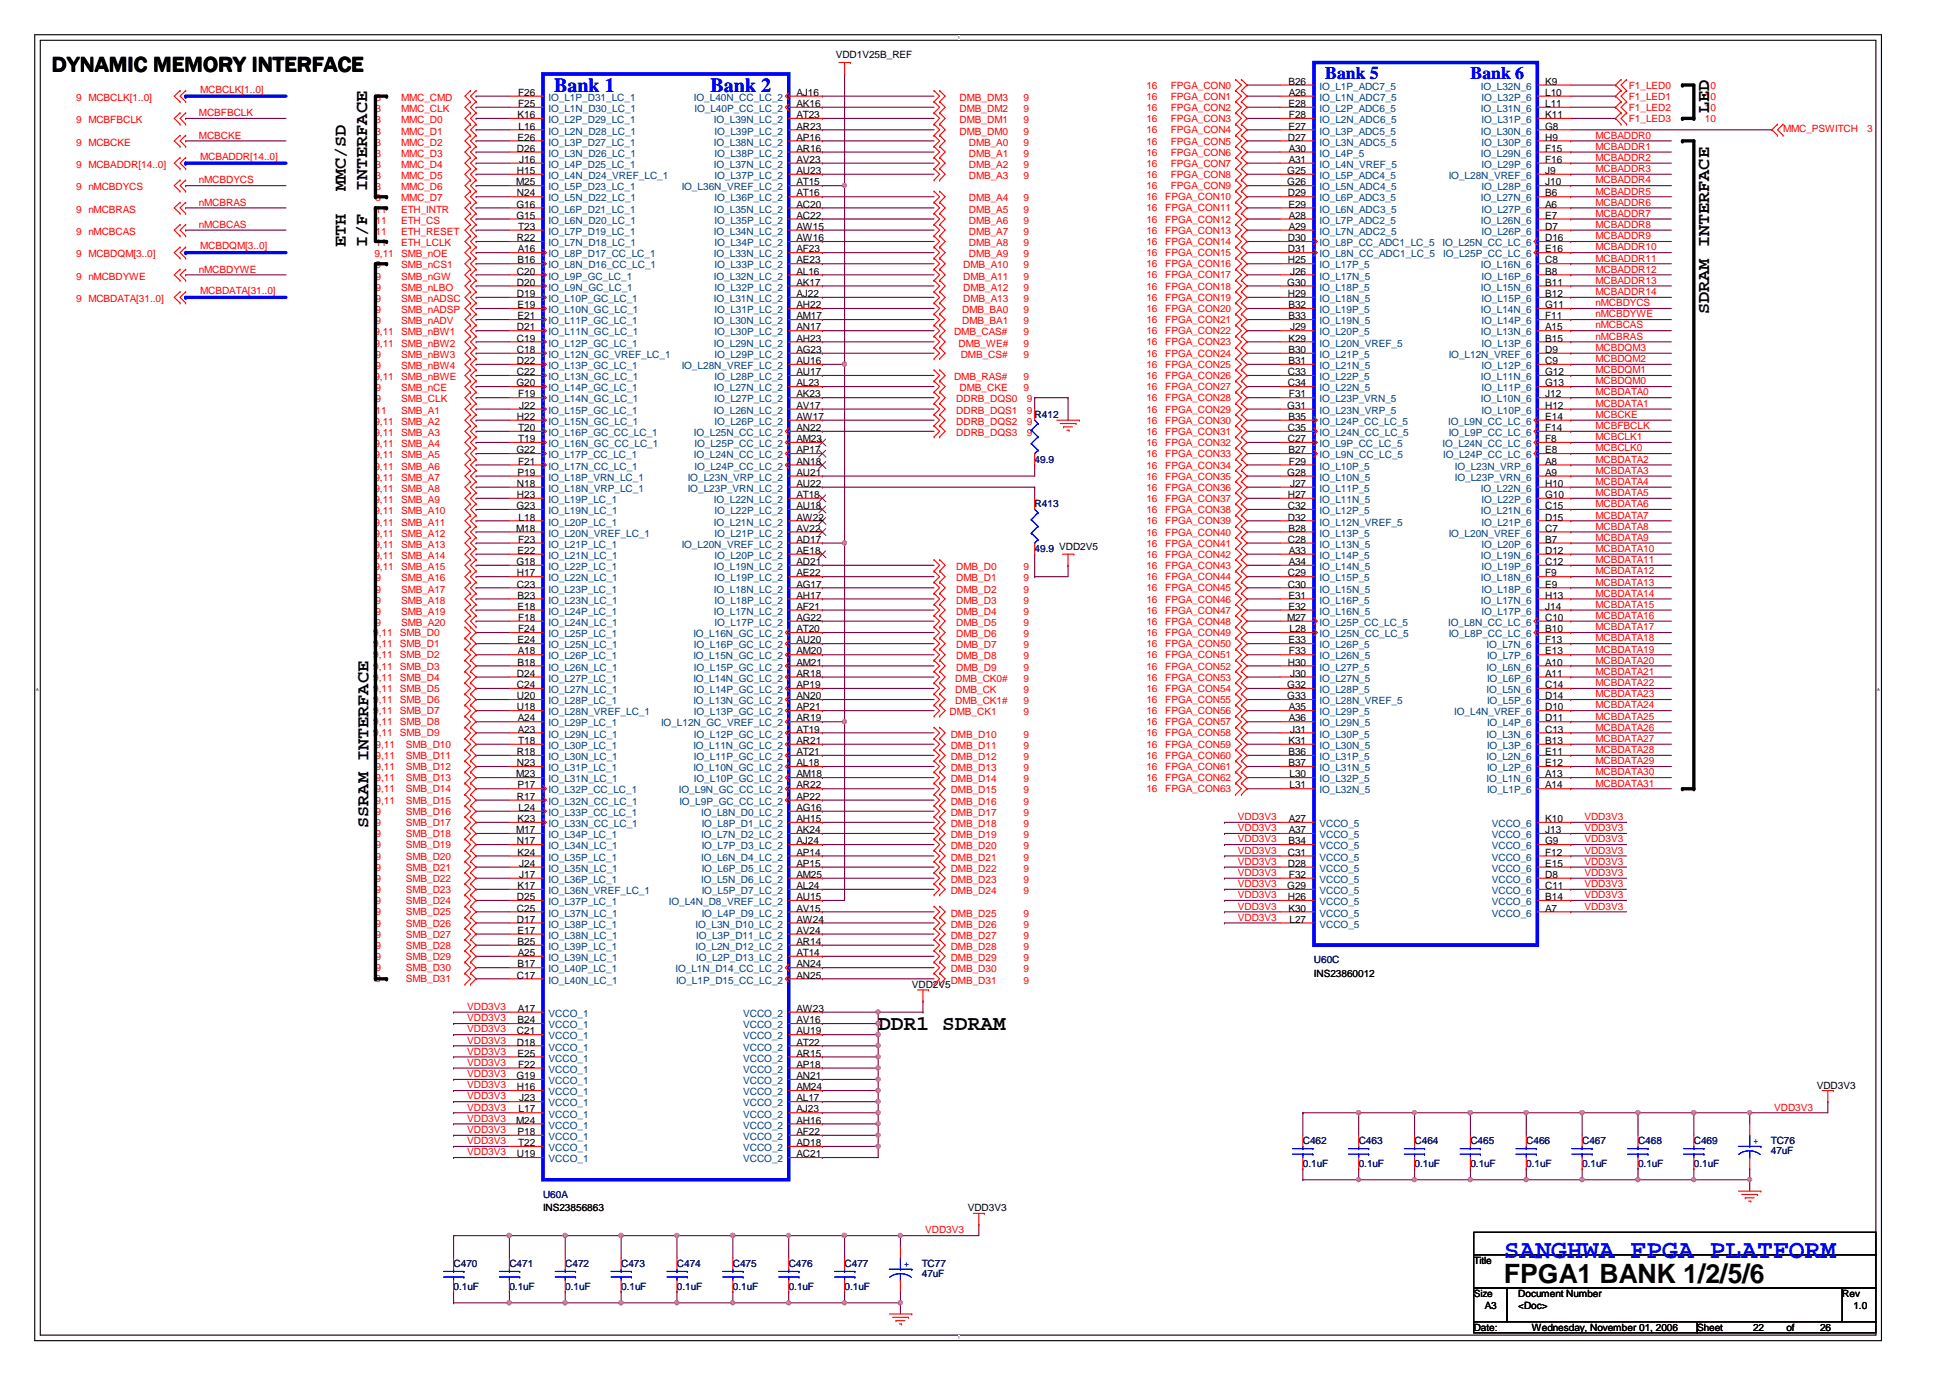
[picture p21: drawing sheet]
<svg xmlns="http://www.w3.org/2000/svg" width="297mm" height="210mm" viewBox="0 0 297 210" stroke-linecap="round" stroke-linejoin="round" font-family="sans-serif">
<defs><g id="words">
<text font-size="4.1" x="229.1" y="195.4">FPGA1 BANK 1/2/5/6</text>
<text font-size="4" fill="#00f" x="229.1" y="191.6">SANGHWA FPGA PLATFORM</text>
<g font-size="3.2">
<text x="7.9" y="10.9">DYNAMIC MEMORY INTERFACE</text>
<text x="133.8" y="156.8">DDR1 SDRAM</text>
</g>
<g font-size="3" fill="#00f">
<text x="84.4" y="14">Bank 1</text>
<text x="108.2" y="14">Bank 2</text>
</g>
<g font-size="2.7" fill="#00f">
<text x="201.8" y="12">Bank 5</text>
<text x="224" y="12">Bank 6</text>
</g>
<g font-size="2.7">
<text x="260.4" y="17.2" transform="rotate(-90 260.4 17.2)">LED</text>
<text x="52.7" y="29.1" transform="rotate(-90 52.7 29.1)">MMC/SD</text>
<text x="55.9" y="29.1" transform="rotate(-90 55.9 29.1)">INTERFACE</text>
<text x="52.7" y="37.6" transform="rotate(-90 52.7 37.6)">ETH</text>
<text x="55.9" y="37.6" transform="rotate(-90 55.9 37.6)">I/F</text>
<text x="260.4" y="47.8" transform="rotate(-90 260.4 47.8)">SDRAM INTERFACE</text>
<text x="56.1" y="126.1" transform="rotate(-90 56.1 126.1)">SSRAM INTERFACE</text>
</g>
<g font-size="1.5">
<text x="127.3" y="8.9">VDD1V25B_REF</text>
<text x="78.8" y="18">K16</text>
<text x="78.9" y="14.6">F26</text>
<text x="78.9" y="16.3">F25</text>
<text x="121.3" y="18">AT23</text>
<text x="121.3" y="16.3">AK16</text>
<text x="121.3" y="14.6">AJ16</text>
<text x="196.3" y="12.9">B26</text>
<text x="196.3" y="16.3">E28</text>
<text x="196.3" y="14.6">A26</text>
<text x="196.3" y="18">F28</text>
<text x="235.4" y="18">K11</text>
<text x="235.4" y="16.3">L11</text>
<text x="235.4" y="14.6">L10</text>
<text x="235.4" y="12.9">K9</text>
<text x="78.7" y="23.1">D26</text>
<text x="78.8" y="21.4">E26</text>
<text x="79" y="19.7">L16</text>
<text x="121.3" y="23.1">AR16</text>
<text x="121.3" y="21.4">AP16</text>
<text x="121.3" y="19.7">AR23</text>
<text x="196.2" y="21.4">D27</text>
<text x="196.3" y="19.7">E27</text>
<text x="196.3" y="23.1">A30</text>
<text x="235.4" y="23.1">F15</text>
<text x="235.4" y="21.4">H9</text>
<text x="235.4" y="19.7">G8</text>
<text x="78.6" y="28.2">M25</text>
<text x="78.7" y="26.5">H15</text>
<text x="78.7" y="29.9">N24</text>
<text x="79.1" y="24.8">J16</text>
<text x="121.3" y="29.9">AT16</text>
<text x="121.3" y="28.2">AT15</text>
<text x="121.3" y="26.5">AU23</text>
<text x="121.3" y="24.8">AV23</text>
<text x="196.1" y="26.5">G25</text>
<text x="196.1" y="28.2">G26</text>
<text x="196.2" y="29.9">D29</text>
<text x="196.3" y="24.8">A31</text>
<text x="235.4" y="29.9">B6</text>
<text x="235.4" y="28.2">J10</text>
<text x="235.4" y="26.5">J9</text>
<text x="235.4" y="24.8">F16</text>
<text x="78.7" y="31.6">G16</text>
<text x="78.7" y="33.3">G15</text>
<text x="79" y="35">T23</text>
<text x="121.3" y="35">AW15</text>
<text x="121.3" y="33.3">AC22</text>
<text x="121.3" y="31.6">AC20</text>
<text x="196.3" y="31.6">E29</text>
<text x="196.3" y="33.3">A28</text>
<text x="196.3" y="35">A29</text>
<text x="235.4" y="35">D7</text>
<text x="235.4" y="33.3">E7</text>
<text x="235.4" y="31.6">A6</text>
<text x="78.7" y="36.7">R22</text>
<text x="78.7" y="41.8">C20</text>
<text x="78.8" y="40.1">B16</text>
<text x="78.9" y="38.4">A16</text>
<text x="121.3" y="41.8">AL16</text>
<text x="121.3" y="40.1">AE23</text>
<text x="121.3" y="38.4">AF23</text>
<text x="121.3" y="36.7">AW16</text>
<text x="196.2" y="36.7">D30</text>
<text x="196.2" y="38.4">D31</text>
<text x="196.2" y="40.1">H25</text>
<text x="196.5" y="41.8">J26</text>
<text x="235.4" y="41.8">B8</text>
<text x="235.4" y="40.1">C8</text>
<text x="235.4" y="38.4">E16</text>
<text x="235.4" y="36.7">D16</text>
<text x="78.7" y="43.5">D20</text>
<text x="78.7" y="45.3">D19</text>
<text x="78.8" y="46.9">E19</text>
<text x="121.3" y="46.9">AH22</text>
<text x="121.3" y="45.3">AJ22</text>
<text x="121.3" y="43.5">AK17</text>
<text x="196.1" y="43.5">G30</text>
<text x="196.2" y="45.3">H29</text>
<text x="196.3" y="46.9">B32</text>
<text x="235.4" y="46.9">G11</text>
<text x="235.4" y="45.3">B12</text>
<text x="235.4" y="43.5">B11</text>
<text x="78.7" y="50.3">D21</text>
<text x="78.7" y="52">C19</text>
<text x="78.7" y="53.8">C18</text>
<text x="78.8" y="48.6">E21</text>
<text x="121.3" y="53.8">AG23</text>
<text x="121.3" y="52">AH23</text>
<text x="121.3" y="50.3">AN17</text>
<text x="121.3" y="48.6">AM17</text>
<text x="196.3" y="48.6">B33</text>
<text x="196.3" y="52">K29</text>
<text x="196.3" y="53.8">B30</text>
<text x="196.5" y="50.3">J29</text>
<text x="235.4" y="53.8">D9</text>
<text x="235.4" y="52">B15</text>
<text x="235.4" y="50.3">A15</text>
<text x="235.4" y="48.6">F11</text>
<text x="78.7" y="58.8">G20</text>
<text x="78.7" y="55.5">D22</text>
<text x="78.7" y="57.2">C22</text>
<text x="121.3" y="58.8">AL23</text>
<text x="121.3" y="57.2">AU17</text>
<text x="121.3" y="55.5">AU16</text>
<text x="196.2" y="57.2">C33</text>
<text x="196.2" y="58.8">C34</text>
<text x="196.3" y="55.5">B31</text>
<text x="235.4" y="58.8">G13</text>
<text x="235.4" y="57.2">G12</text>
<text x="235.4" y="55.5">C9</text>
<text x="78.7" y="64">H22</text>
<text x="78.9" y="60.5">F19</text>
<text x="79" y="65.7">T20</text>
<text x="79.1" y="62.3">J22</text>
<text x="121.3" y="65.7">AN22</text>
<text x="121.3" y="64">AW17</text>
<text x="121.3" y="62.3">AV17</text>
<text x="121.3" y="60.5">AK23</text>
<text x="196.1" y="62.3">G31</text>
<text x="196.2" y="65.7">C35</text>
<text x="196.3" y="64">B35</text>
<text x="196.3" y="60.5">F31</text>
<text x="235.4" y="65.7">F14</text>
<text x="235.4" y="64">E14</text>
<text x="235.4" y="62.3">H12</text>
<text x="235.4" y="60.5">J12</text>
<text x="78.7" y="69">G22</text>
<text x="78.9" y="70.8">F21</text>
<text x="79" y="67.4">T19</text>
<text x="121.3" y="70.8">AN18</text>
<text x="121.3" y="69">AP17</text>
<text x="121.3" y="67.4">AM23</text>
<text x="196.2" y="67.4">C27</text>
<text x="196.3" y="69">B27</text>
<text x="196.3" y="70.8">F29</text>
<text x="235.4" y="70.8">A8</text>
<text x="235.4" y="69">E8</text>
<text x="235.4" y="67.4">F8</text>
<text x="78.7" y="77.6">G23</text>
<text x="78.7" y="74.2">N18</text>
<text x="78.7" y="75.9">H23</text>
<text x="78.8" y="72.5">P19</text>
<text x="121.3" y="77.6">AU18</text>
<text x="121.3" y="75.9">AT18</text>
<text x="121.3" y="74.2">AU22</text>
<text x="121.3" y="72.5">AU21</text>
<text x="196.1" y="72.5">G28</text>
<text x="196.2" y="75.9">H27</text>
<text x="196.2" y="77.6">C32</text>
<text x="196.5" y="74.2">J27</text>
<text x="235.4" y="77.6">C15</text>
<text x="235.4" y="75.9">G10</text>
<text x="235.4" y="74.2">H10</text>
<text x="235.4" y="72.5">A9</text>
<text x="78.6" y="81">M18</text>
<text x="78.9" y="82.7">F23</text>
<text x="79" y="79.3">L18</text>
<text x="121.3" y="82.7">AD17</text>
<text x="121.3" y="81">AV22</text>
<text x="121.3" y="79.3">AW22</text>
<text x="196.2" y="79.3">D32</text>
<text x="196.2" y="82.7">C28</text>
<text x="196.3" y="81">B28</text>
<text x="235.4" y="82.7">B7</text>
<text x="235.4" y="81">C7</text>
<text x="235.4" y="79.3">D15</text>
<text x="78.7" y="86.1">G18</text>
<text x="78.7" y="87.8">H17</text>
<text x="78.7" y="89.5">C23</text>
<text x="78.8" y="84.4">E22</text>
<text x="121.3" y="89.5">AG17</text>
<text x="121.3" y="87.8">AE22</text>
<text x="121.3" y="86.1">AD21</text>
<text x="121.3" y="84.4">AE18</text>
<text x="196.2" y="87.8">C29</text>
<text x="196.2" y="89.5">C30</text>
<text x="196.3" y="84.4">A33</text>
<text x="196.3" y="86.1">A34</text>
<text x="235.4" y="89.5">E9</text>
<text x="235.4" y="87.8">F9</text>
<text x="235.4" y="86.1">C12</text>
<text x="235.4" y="84.4">D12</text>
<text x="78.8" y="91.2">B23</text>
<text x="78.8" y="92.9">E18</text>
<text x="78.9" y="94.6">F18</text>
<text x="121.3" y="94.6">AG22</text>
<text x="121.3" y="92.9">AF21</text>
<text x="121.3" y="91.2">AH17</text>
<text x="196" y="94.6">M27</text>
<text x="196.3" y="91.2">E31</text>
<text x="196.3" y="92.9">E32</text>
<text x="235.4" y="94.6">C10</text>
<text x="235.4" y="92.9">J14</text>
<text x="235.4" y="91.2">H13</text>
<text x="78.8" y="98">E24</text>
<text x="78.8" y="101.4">B18</text>
<text x="78.9" y="99.7">A18</text>
<text x="78.9" y="96.3">F24</text>
<text x="121.3" y="101.4">AM21</text>
<text x="121.3" y="99.7">AM20</text>
<text x="121.3" y="98">AU20</text>
<text x="121.3" y="96.3">AT20</text>
<text x="196.2" y="101.4">H30</text>
<text x="196.3" y="98">E33</text>
<text x="196.3" y="99.7">F33</text>
<text x="196.4" y="96.3">L28</text>
<text x="235.4" y="101.4">A10</text>
<text x="235.4" y="99.7">E13</text>
<text x="235.4" y="98">F13</text>
<text x="235.4" y="96.3">B10</text>
<text x="78.7" y="103.1">D24</text>
<text x="78.7" y="104.8">C24</text>
<text x="78.7" y="106.5">U20</text>
<text x="121.3" y="106.5">AN20</text>
<text x="121.3" y="104.8">AP19</text>
<text x="121.3" y="103.1">AR18</text>
<text x="196.1" y="104.8">G32</text>
<text x="196.1" y="106.5">G33</text>
<text x="196.5" y="103.1">J30</text>
<text x="235.4" y="106.5">D14</text>
<text x="235.4" y="104.8">C14</text>
<text x="235.4" y="103.1">A11</text>
<text x="78.7" y="108.2">U18</text>
<text x="78.9" y="109.9">A24</text>
<text x="78.9" y="111.6">A23</text>
<text x="79" y="113.3">T18</text>
<text x="121.3" y="113.3">AR21</text>
<text x="121.3" y="111.6">AT19</text>
<text x="121.3" y="109.9">AR19</text>
<text x="121.3" y="108.2">AP21</text>
<text x="196.3" y="113.3">K31</text>
<text x="196.3" y="108.2">A35</text>
<text x="196.3" y="109.9">A36</text>
<text x="196.5" y="111.6">J31</text>
<text x="235.4" y="113.3">B13</text>
<text x="235.4" y="111.6">C13</text>
<text x="235.4" y="109.9">D11</text>
<text x="235.4" y="108.2">D10</text>
<text x="78.6" y="118.4">M23</text>
<text x="78.7" y="115">R18</text>
<text x="78.7" y="116.7">N23</text>
<text x="121.3" y="118.4">AM18</text>
<text x="121.3" y="116.7">AL18</text>
<text x="121.3" y="115">AT21</text>
<text x="196.3" y="115">B36</text>
<text x="196.3" y="116.7">B37</text>
<text x="196.4" y="118.4">L30</text>
<text x="235.4" y="118.4">A13</text>
<text x="235.4" y="116.7">E12</text>
<text x="235.4" y="115">E11</text>
<text x="78.7" y="121.8">R17</text>
<text x="78.8" y="120.1">P17</text>
<text x="78.8" y="125.2">K23</text>
<text x="79" y="123.5">L24</text>
<text x="121.3" y="125.2">AH15</text>
<text x="121.3" y="123.5">AG16</text>
<text x="121.3" y="121.8">AP22</text>
<text x="121.3" y="120.1">AR22</text>
<text x="196.3" y="125.2">A27</text>
<text x="196.4" y="120.1">L31</text>
<text x="235.4" y="120.1">A14</text>
<text x="235.4" y="125.2">K10</text>
<text x="78.6" y="126.9">M17</text>
<text x="78.7" y="128.6">N17</text>
<text x="78.8" y="130.3">K24</text>
<text x="121.3" y="130.3">AP14</text>
<text x="121.3" y="128.6">AJ24</text>
<text x="121.3" y="126.9">AK24</text>
<text x="196.2" y="130.3">C31</text>
<text x="196.3" y="128.6">B34</text>
<text x="196.3" y="126.9">A37</text>
<text x="235.4" y="130.3">F12</text>
<text x="235.4" y="128.6">G9</text>
<text x="235.4" y="126.9">J13</text>
<text x="78.7" y="137.1">D25</text>
<text x="78.8" y="135.4">K17</text>
<text x="79.1" y="132">J24</text>
<text x="79.1" y="133.7">J17</text>
<text x="121.3" y="137.1">AU15</text>
<text x="121.3" y="135.4">AL24</text>
<text x="121.3" y="133.7">AM25</text>
<text x="121.3" y="132">AP15</text>
<text x="196.1" y="135.4">G29</text>
<text x="196.2" y="132">D28</text>
<text x="196.2" y="137.1">H26</text>
<text x="196.3" y="133.7">F32</text>
<text x="235.4" y="137.1">B14</text>
<text x="235.4" y="135.4">C11</text>
<text x="235.4" y="133.7">D8</text>
<text x="235.4" y="132">E15</text>
<text x="78.7" y="138.9">C25</text>
<text x="78.7" y="140.5">D17</text>
<text x="78.8" y="142.2">E17</text>
<text x="78.8" y="143.9">B25</text>
<text x="121.3" y="143.9">AR14</text>
<text x="121.3" y="142.2">AV24</text>
<text x="121.3" y="140.5">AW24</text>
<text x="121.3" y="138.9">AV15</text>
<text x="196.3" y="138.9">K30</text>
<text x="196.4" y="140.5">L27</text>
<text x="235.4" y="138.9">A7</text>
<text x="78.7" y="149.1">C17</text>
<text x="78.8" y="147.4">B17</text>
<text x="78.9" y="145.6">A25</text>
<text x="121.3" y="149.1">AN25</text>
<text x="121.3" y="147.4">AN24</text>
<text x="121.3" y="145.6">AT14</text>
<text x="200.2" y="148.8">INS23860012</text>
<text x="78.8" y="155.9">B24</text>
<text x="78.9" y="154.1">A17</text>
<text x="121.3" y="155.9">AV16</text>
<text x="121.3" y="154.1">AW23</text>
<text x="138.9" y="150.5">VDD2V5</text>
<text x="78.7" y="157.6">C21</text>
<text x="78.7" y="159.3">D18</text>
<text x="78.8" y="161">E25</text>
<text x="121.3" y="161">AR15</text>
<text x="121.3" y="159.3">AT22</text>
<text x="121.3" y="157.6">AU19</text>
<text x="78.7" y="164.4">G19</text>
<text x="78.7" y="166.1">H16</text>
<text x="78.9" y="162.6">F22</text>
<text x="79.1" y="167.8">J23</text>
<text x="121.3" y="167.8">AL17</text>
<text x="121.3" y="166.1">AM24</text>
<text x="121.3" y="164.4">AN21</text>
<text x="121.3" y="162.6">AP18</text>
<text x="276.7" y="165.8">VDD3V3</text>
<text x="78.6" y="171.2">M24</text>
<text x="78.8" y="172.9">P18</text>
<text x="79" y="169.5">L17</text>
<text x="121.3" y="172.9">AF22</text>
<text x="121.3" y="171.2">AH16</text>
<text x="121.3" y="169.5">AJ23</text>
<text x="78.7" y="176.3">U19</text>
<text x="79" y="174.6">T22</text>
<text x="121.3" y="176.3">AC21</text>
<text x="121.3" y="174.6">AD18</text>
<text x="82.7" y="184.5">INS23856863</text>
<text x="147.4" y="184.5">VDD3V3</text>
<text x="224.5" y="192.5">Title</text>
<text x="224.5" y="197.6">Size</text>
<text x="231.3" y="197.6">Document Number</text>
<text x="280.6" y="197.6">Rev</text>
<text x="224.5" y="202.7">Date:</text>
<text x="226.2" y="199.3">A3</text>
<text x="231.3" y="199.3">&lt;Doc&gt;</text>
<text x="233.3" y="202.7">Wednesday, November 01, 2006</text>
<text x="258.5" y="202.7">Sheet</text>
<text x="267" y="202.7">22</text>
<text x="272.1" y="202.7">of</text>
<text x="277.2" y="202.7">26</text>
<text x="282.3" y="199.3">1.0</text>
</g>
<g font-size="1.5" fill="#f00">
<text x="11.6" y="15.4">9 MCBCLK[1..0]</text>
<text x="30.3" y="17.7">MCBFBCLK</text>
<text x="30.5" y="14.1">MCBCLK[1..0]</text>
<text x="57.2" y="15.4">3</text>
<text x="57.2" y="17.1">3</text>
<text x="61.1" y="15.4">MMC_CMD</text>
<text x="61.1" y="17.1">MMC_CLK</text>
<text x="146.2" y="17.1">DMB_DM2</text>
<text x="146.2" y="15.4">DMB_DM3</text>
<text x="155.9" y="17.1">9</text>
<text x="155.9" y="15.4">9</text>
<text x="174.6" y="13.5">16</text>
<text x="174.6" y="15.2">16</text>
<text x="174.6" y="16.9">16</text>
<text x="178.4" y="13.5">FPGA_CON0</text>
<text x="178.4" y="15.2">FPGA_CON1</text>
<text x="178.4" y="16.9">FPGA_CON2</text>
<text x="248.1" y="13.5">F1_LED0</text>
<text x="248.1" y="15.2">F1_LED1</text>
<text x="248.1" y="16.9">F1_LED2</text>
<text x="259.7" y="13.5">10</text>
<text x="259.7" y="15.2">10</text>
<text x="259.7" y="16.9">10</text>
<text x="11.6" y="22.2">9 MCBCKE</text>
<text x="11.6" y="18.8">9 MCBFBCLK</text>
<text x="30.3" y="21.1">MCBCKE</text>
<text x="57.2" y="18.8">3</text>
<text x="57.2" y="20.5">3</text>
<text x="57.2" y="22.2">3</text>
<text x="57.2" y="23.9">3</text>
<text x="61.1" y="18.8">MMC_D0</text>
<text x="61.1" y="20.5">MMC_D1</text>
<text x="61.1" y="22.2">MMC_D2</text>
<text x="61.1" y="23.9">MMC_D3</text>
<text x="146.2" y="18.8">DMB_DM1</text>
<text x="146.2" y="20.5">DMB_DM0</text>
<text x="147.6" y="22.2">DMB_A0</text>
<text x="147.6" y="23.9">DMB_A1</text>
<text x="155.9" y="22.2">9</text>
<text x="155.9" y="23.9">9</text>
<text x="155.9" y="18.8">9</text>
<text x="155.9" y="20.5">9</text>
<text x="174.6" y="20.3">16</text>
<text x="174.6" y="22">16</text>
<text x="174.6" y="23.7">16</text>
<text x="174.6" y="18.6">16</text>
<text x="178.4" y="20.3">FPGA_CON4</text>
<text x="178.4" y="22">FPGA_CON5</text>
<text x="178.4" y="23.7">FPGA_CON6</text>
<text x="178.4" y="18.6">FPGA_CON3</text>
<text x="243" y="22.8">MCBADDR1</text>
<text x="243" y="21.1">MCBADDR0</text>
<text x="248.1" y="18.6">F1_LED3</text>
<text x="259.7" y="18.6">10</text>
<text x="271.6" y="20.1">MMC_PSWITCH</text>
<text x="284.4" y="20.1">3</text>
<text x="11.6" y="25.6">9 MCBADDR[14..0]</text>
<text x="11.6" y="29">9 nMCBDYCS</text>
<text x="30.3" y="27.9">nMCBDYCS</text>
<text x="30.5" y="24.3">MCBADDR[14..0]</text>
<text x="57.2" y="25.6">3</text>
<text x="57.2" y="27.3">3</text>
<text x="57.2" y="29">3</text>
<text x="61.1" y="25.6">MMC_D4</text>
<text x="61.1" y="27.3">MMC_D5</text>
<text x="61.1" y="29">MMC_D6</text>
<text x="147.6" y="25.6">DMB_A2</text>
<text x="147.6" y="27.3">DMB_A3</text>
<text x="155.9" y="25.6">9</text>
<text x="155.9" y="27.3">9</text>
<text x="174.6" y="25.4">16</text>
<text x="174.6" y="27.1">16</text>
<text x="174.6" y="28.8">16</text>
<text x="178.4" y="25.4">FPGA_CON7</text>
<text x="178.4" y="27.1">FPGA_CON8</text>
<text x="178.4" y="28.8">FPGA_CON9</text>
<text x="243" y="29.6">MCBADDR5</text>
<text x="243" y="26.2">MCBADDR3</text>
<text x="243" y="27.9">MCBADDR4</text>
<text x="243" y="24.5">MCBADDR2</text>
<text x="11.6" y="32.4">9 nMCBRAS</text>
<text x="11.6" y="35.8">9 nMCBCAS</text>
<text x="30.3" y="31.3">nMCBRAS</text>
<text x="30.3" y="34.7">nMCBCAS</text>
<text x="57.2" y="32.4">11</text>
<text x="57.2" y="34.1">11</text>
<text x="57.2" y="35.8">11</text>
<text x="57.2" y="30.7">3</text>
<text x="61.1" y="32.4">ETH_INTR</text>
<text x="61.1" y="34.1">ETH_CS</text>
<text x="61.1" y="35.8">ETH_RESET</text>
<text x="61.1" y="30.7">MMC_D7</text>
<text x="147.6" y="32.4">DMB_A5</text>
<text x="147.6" y="34.1">DMB_A6</text>
<text x="147.6" y="35.8">DMB_A7</text>
<text x="147.6" y="30.7">DMB_A4</text>
<text x="155.9" y="32.4">9</text>
<text x="155.9" y="34.1">9</text>
<text x="155.9" y="35.8">9</text>
<text x="155.9" y="30.7">9</text>
<text x="174.6" y="30.5">16</text>
<text x="174.6" y="32.2">16</text>
<text x="174.6" y="33.9">16</text>
<text x="174.6" y="35.6">16</text>
<text x="177.5" y="30.5">FPGA_CON10</text>
<text x="177.5" y="32.2">FPGA_CON11</text>
<text x="177.5" y="33.9">FPGA_CON12</text>
<text x="177.5" y="35.6">FPGA_CON13</text>
<text x="243" y="34.7">MCBADDR8</text>
<text x="243" y="31.3">MCBADDR6</text>
<text x="243" y="33">MCBADDR7</text>
<text x="11.6" y="39.2">9 MCBDQM[3..0]</text>
<text x="30.3" y="41.5">nMCBDYWE</text>
<text x="30.5" y="38">MCBDQM[3..0]</text>
<text x="57" y="39.2">9,11</text>
<text x="57.2" y="40.9">9</text>
<text x="57.2" y="37.5">11</text>
<text x="61.1" y="40.9">SMB_nCS1</text>
<text x="61.1" y="37.5">ETH_LCLK</text>
<text x="61.1" y="39.2">SMB_nOE</text>
<text x="146.7" y="40.9">DMB_A10</text>
<text x="147.6" y="37.5">DMB_A8</text>
<text x="147.6" y="39.2">DMB_A9</text>
<text x="155.9" y="37.5">9</text>
<text x="155.9" y="39.2">9</text>
<text x="155.9" y="40.9">9</text>
<text x="174.6" y="39">16</text>
<text x="174.6" y="40.7">16</text>
<text x="174.6" y="37.3">16</text>
<text x="177.5" y="39">FPGA_CON15</text>
<text x="177.5" y="40.7">FPGA_CON16</text>
<text x="177.5" y="37.3">FPGA_CON14</text>
<text x="243" y="41.5">MCBADDR12</text>
<text x="243" y="36.4">MCBADDR9</text>
<text x="243" y="39.8">MCBADDR11</text>
<text x="243" y="38.1">MCBADDR10</text>
<text x="11.6" y="42.6">9 nMCBDYWE</text>
<text x="11.6" y="46">9 MCBDATA[31..0]</text>
<text x="30.5" y="44.8">MCBDATA[31..0]</text>
<text x="57.2" y="42.6">9</text>
<text x="57.2" y="44.3">9</text>
<text x="57.2" y="46">9</text>
<text x="57.2" y="47.7">9</text>
<text x="61.1" y="42.6">SMB_nGW</text>
<text x="61.1" y="44.3">SMB_nLBO</text>
<text x="61.1" y="46">SMB_nADSC</text>
<text x="61.1" y="47.7">SMB_nADSP</text>
<text x="146.6" y="47.7">DMB_BA0</text>
<text x="146.7" y="44.3">DMB_A12</text>
<text x="146.7" y="46">DMB_A13</text>
<text x="146.7" y="42.6">DMB_A11</text>
<text x="155.9" y="44.3">9</text>
<text x="155.9" y="46">9</text>
<text x="155.9" y="42.6">9</text>
<text x="155.9" y="47.7">9</text>
<text x="174.6" y="47.5">16</text>
<text x="174.6" y="42.4">16</text>
<text x="174.6" y="44.1">16</text>
<text x="174.6" y="45.8">16</text>
<text x="177.5" y="47.5">FPGA_CON20</text>
<text x="177.5" y="42.4">FPGA_CON17</text>
<text x="177.5" y="44.1">FPGA_CON18</text>
<text x="177.5" y="45.8">FPGA_CON19</text>
<text x="243" y="45">MCBADDR14</text>
<text x="243" y="43.2">MCBADDR13</text>
<text x="243" y="46.7">nMCBDYCS</text>
<text x="57" y="52.8">9,11</text>
<text x="57" y="51.1">9,11</text>
<text x="57.2" y="49.4">9</text>
<text x="61.1" y="52.8">SMB_nBW2</text>
<text x="61.1" y="49.4">SMB_nADV</text>
<text x="61.1" y="51.1">SMB_nBW1</text>
<text x="145.3" y="51.1">DMB_CAS#</text>
<text x="146" y="52.8">DMB_WE#</text>
<text x="146.6" y="49.4">DMB_BA1</text>
<text x="155.9" y="49.4">9</text>
<text x="155.9" y="51.1">9</text>
<text x="155.9" y="52.8">9</text>
<text x="174.6" y="49.2">16</text>
<text x="174.6" y="50.9">16</text>
<text x="174.6" y="52.6">16</text>
<text x="177.5" y="49.2">FPGA_CON21</text>
<text x="177.5" y="50.9">FPGA_CON22</text>
<text x="177.5" y="52.6">FPGA_CON23</text>
<text x="243" y="51.7">nMCBRAS</text>
<text x="243" y="50">nMCBCAS</text>
<text x="243" y="48.3">nMCBDYWE</text>
<text x="243" y="53.5">MCBDQM3</text>
<text x="57" y="57.9">9,11</text>
<text x="57.2" y="54.5">9</text>
<text x="57.2" y="56.2">9</text>
<text x="57.2" y="59.6">9</text>
<text x="61.1" y="54.5">SMB_nBW3</text>
<text x="61.1" y="56.2">SMB_nBW4</text>
<text x="61.1" y="57.9">SMB_nBWE</text>
<text x="61.1" y="59.6">SMB_nCE</text>
<text x="145.3" y="57.9">DMB_RAS#</text>
<text x="146.2" y="59.6">DMB_CKE</text>
<text x="146.3" y="54.5">DMB_CS#</text>
<text x="155.9" y="54.5">9</text>
<text x="155.9" y="59.6">9</text>
<text x="155.9" y="57.9">9</text>
<text x="174.6" y="57.7">16</text>
<text x="174.6" y="59.4">16</text>
<text x="174.6" y="54.4">16</text>
<text x="174.6" y="56">16</text>
<text x="177.5" y="57.7">FPGA_CON26</text>
<text x="177.5" y="59.4">FPGA_CON27</text>
<text x="177.5" y="54.4">FPGA_CON24</text>
<text x="177.5" y="56">FPGA_CON25</text>
<text x="243" y="56.9">MCBDQM1</text>
<text x="243" y="58.5">MCBDQM0</text>
<text x="243" y="55.2">MCBDQM2</text>
<text x="57" y="64.7">9,11</text>
<text x="57.2" y="61.3">9</text>
<text x="57.2" y="63">11</text>
<text x="61.1" y="64.7">SMB_A2</text>
<text x="61.1" y="61.3">SMB_CLK</text>
<text x="61.1" y="63">SMB_A1</text>
<text x="145.7" y="61.3">DDRB_DQS0</text>
<text x="145.7" y="63">DDRB_DQS1</text>
<text x="145.7" y="64.7">DDRB_DQS2</text>
<text x="156.4" y="61.3">9</text>
<text x="156.4" y="63">9</text>
<text x="156.4" y="64.7">9</text>
<text x="174.6" y="61.1">16</text>
<text x="174.6" y="62.9">16</text>
<text x="174.6" y="64.6">16</text>
<text x="177.5" y="61.1">FPGA_CON28</text>
<text x="177.5" y="62.9">FPGA_CON29</text>
<text x="177.5" y="64.6">FPGA_CON30</text>
<text x="243" y="65.4">MCBFBCLK</text>
<text x="243" y="62">MCBDATA1</text>
<text x="243" y="60.2">MCBDATA0</text>
<text x="243" y="63.7">MCBCKE</text>
<text x="57" y="66.4">9,11</text>
<text x="57" y="68.1">9,11</text>
<text x="57" y="69.8">9,11</text>
<text x="57" y="71.5">9,11</text>
<text x="61.1" y="66.4">SMB_A3</text>
<text x="61.1" y="68.1">SMB_A4</text>
<text x="61.1" y="69.8">SMB_A5</text>
<text x="61.1" y="71.5">SMB_A6</text>
<text x="145.7" y="66.4">DDRB_DQS3</text>
<text x="156.4" y="66.4">9</text>
<text x="174.6" y="66.3">16</text>
<text x="174.6" y="67.9">16</text>
<text x="174.6" y="69.6">16</text>
<text x="174.6" y="71.4">16</text>
<text x="177.5" y="66.3">FPGA_CON31</text>
<text x="177.5" y="67.9">FPGA_CON32</text>
<text x="177.5" y="69.6">FPGA_CON33</text>
<text x="177.5" y="71.4">FPGA_CON34</text>
<text x="243" y="70.5">MCBDATA2</text>
<text x="243" y="67.1">MCBCLK1</text>
<text x="243" y="68.7">MCBCLK0</text>
<text x="57" y="76.6">9,11</text>
<text x="57" y="73.2">9,11</text>
<text x="57" y="74.9">9,11</text>
<text x="61.1" y="76.6">SMB_A9</text>
<text x="61.1" y="73.2">SMB_A7</text>
<text x="61.1" y="74.9">SMB_A8</text>
<text x="174.6" y="73.1">16</text>
<text x="174.6" y="74.8">16</text>
<text x="174.6" y="76.5">16</text>
<text x="177.5" y="73.1">FPGA_CON35</text>
<text x="177.5" y="74.8">FPGA_CON36</text>
<text x="177.5" y="76.5">FPGA_CON37</text>
<text x="243" y="73.9">MCBDATA4</text>
<text x="243" y="75.6">MCBDATA5</text>
<text x="243" y="72.2">MCBDATA3</text>
<text x="243" y="77.3">MCBDATA6</text>
<text x="57" y="78.3">9,11</text>
<text x="57" y="80.1">9,11</text>
<text x="57" y="81.7">9,11</text>
<text x="57" y="83.4">9,11</text>
<text x="61.1" y="78.3">SMB_A10</text>
<text x="61.1" y="80.1">SMB_A11</text>
<text x="61.1" y="81.7">SMB_A12</text>
<text x="61.1" y="83.4">SMB_A13</text>
<text x="174.6" y="81.6">16</text>
<text x="174.6" y="83.3">16</text>
<text x="174.6" y="78.1">16</text>
<text x="174.6" y="79.9">16</text>
<text x="177.5" y="81.6">FPGA_CON40</text>
<text x="177.5" y="83.3">FPGA_CON41</text>
<text x="177.5" y="78.1">FPGA_CON38</text>
<text x="177.5" y="79.9">FPGA_CON39</text>
<text x="243" y="79">MCBDATA7</text>
<text x="243" y="82.4">MCBDATA9</text>
<text x="243" y="80.7">MCBDATA8</text>
<text x="57" y="85.1">9,11</text>
<text x="57" y="86.8">9,11</text>
<text x="57.2" y="88.6">9</text>
<text x="61.1" y="85.1">SMB_A14</text>
<text x="61.1" y="86.8">SMB_A15</text>
<text x="61.1" y="88.6">SMB_A16</text>
<text x="145.7" y="86.8">DMB_D0</text>
<text x="145.7" y="88.6">DMB_D1</text>
<text x="155.9" y="86.8">9</text>
<text x="155.9" y="88.6">9</text>
<text x="174.6" y="85">16</text>
<text x="174.6" y="86.7">16</text>
<text x="174.6" y="88.4">16</text>
<text x="177.5" y="85">FPGA_CON42</text>
<text x="177.5" y="86.7">FPGA_CON43</text>
<text x="177.5" y="88.4">FPGA_CON44</text>
<text x="243" y="89.2">MCBDATA13</text>
<text x="243" y="87.5">MCBDATA12</text>
<text x="243" y="85.8">MCBDATA11</text>
<text x="243" y="84.1">MCBDATA10</text>
<text x="57.2" y="90.3">9</text>
<text x="57.2" y="91.9">9</text>
<text x="57.2" y="93.6">9</text>
<text x="57.2" y="95.3">9</text>
<text x="61.1" y="90.3">SMB_A17</text>
<text x="61.1" y="91.9">SMB_A18</text>
<text x="61.1" y="93.6">SMB_A19</text>
<text x="61.1" y="95.3">SMB_A20</text>
<text x="145.7" y="91.9">DMB_D3</text>
<text x="145.7" y="93.6">DMB_D4</text>
<text x="145.7" y="95.3">DMB_D5</text>
<text x="145.7" y="90.3">DMB_D2</text>
<text x="155.9" y="91.9">9</text>
<text x="155.9" y="93.6">9</text>
<text x="155.9" y="95.3">9</text>
<text x="155.9" y="90.3">9</text>
<text x="174.6" y="90.1">16</text>
<text x="174.6" y="91.8">16</text>
<text x="174.6" y="93.5">16</text>
<text x="174.6" y="95.2">16</text>
<text x="177.5" y="90.1">FPGA_CON45</text>
<text x="177.5" y="91.8">FPGA_CON46</text>
<text x="177.5" y="93.5">FPGA_CON47</text>
<text x="177.5" y="95.2">FPGA_CON48</text>
<text x="243" y="92.6">MCBDATA15</text>
<text x="243" y="90.9">MCBDATA14</text>
<text x="243" y="94.3">MCBDATA16</text>
<text x="56.9" y="96.9">9,11</text>
<text x="56.9" y="98.6">9,11</text>
<text x="56.9" y="100.3">9,11</text>
<text x="56.9" y="102">9,11</text>
<text x="60.9" y="96.9">SMB_D0</text>
<text x="60.9" y="98.6">SMB_D1</text>
<text x="60.9" y="100.3">SMB_D2</text>
<text x="60.9" y="102">SMB_D3</text>
<text x="145.7" y="97.1">DMB_D6</text>
<text x="145.7" y="100.5">DMB_D8</text>
<text x="145.7" y="98.8">DMB_D7</text>
<text x="155.9" y="97.1">9</text>
<text x="155.9" y="100.5">9</text>
<text x="155.9" y="98.8">9</text>
<text x="174.6" y="98.6">16</text>
<text x="174.6" y="100.3">16</text>
<text x="174.6" y="102">16</text>
<text x="174.6" y="96.9">16</text>
<text x="177.5" y="98.6">FPGA_CON50</text>
<text x="177.5" y="100.3">FPGA_CON51</text>
<text x="177.5" y="102">FPGA_CON52</text>
<text x="177.5" y="96.9">FPGA_CON49</text>
<text x="243" y="97.7">MCBDATA18</text>
<text x="243" y="101.1">MCBDATA20</text>
<text x="243" y="99.4">MCBDATA19</text>
<text x="243" y="96">MCBDATA17</text>
<text x="56.9" y="103.7">9,11</text>
<text x="56.9" y="105.4">9,11</text>
<text x="56.9" y="107.1">9,11</text>
<text x="60.9" y="103.7">SMB_D4</text>
<text x="60.9" y="105.4">SMB_D5</text>
<text x="60.9" y="107.1">SMB_D6</text>
<text x="145.5" y="103.8">DMB_CK0#</text>
<text x="145.5" y="105.6">DMB_CK</text>
<text x="145.5" y="107.3">DMB_CK1#</text>
<text x="145.7" y="102.2">DMB_D9</text>
<text x="155.9" y="102.2">9</text>
<text x="155.9" y="105.6">9</text>
<text x="155.9" y="103.8">9</text>
<text x="155.9" y="107.3">9</text>
<text x="174.6" y="107.1">16</text>
<text x="174.6" y="103.7">16</text>
<text x="174.6" y="105.4">16</text>
<text x="177.5" y="107.1">FPGA_CON55</text>
<text x="177.5" y="103.7">FPGA_CON53</text>
<text x="177.5" y="105.4">FPGA_CON54</text>
<text x="243" y="102.8">MCBDATA21</text>
<text x="243" y="107.9">MCBDATA24</text>
<text x="243" y="106.2">MCBDATA23</text>
<text x="243" y="104.5">MCBDATA22</text>
<text x="56.9" y="110.5">9,11</text>
<text x="56.9" y="112.2">9,11</text>
<text x="56.9" y="108.8">9,11</text>
<text x="57.2" y="113.9">9,11</text>
<text x="60.9" y="110.5">SMB_D8</text>
<text x="60.9" y="112.2">SMB_D9</text>
<text x="60.9" y="108.8">SMB_D7</text>
<text x="61.8" y="113.9">SMB_D10</text>
<text x="144.7" y="109">DMB_CK1</text>
<text x="144.8" y="112.4">DMB_D10</text>
<text x="155.9" y="112.4">9</text>
<text x="155.9" y="109">9</text>
<text x="174.6" y="108.8">16</text>
<text x="174.6" y="110.5">16</text>
<text x="174.6" y="112.2">16</text>
<text x="174.6" y="113.9">16</text>
<text x="177.5" y="108.8">FPGA_CON56</text>
<text x="177.5" y="110.5">FPGA_CON57</text>
<text x="177.5" y="112.2">FPGA_CON58</text>
<text x="177.5" y="113.9">FPGA_CON59</text>
<text x="243" y="109.6">MCBDATA25</text>
<text x="243" y="111.3">MCBDATA26</text>
<text x="243" y="113">MCBDATA27</text>
<text x="57.2" y="115.6">9,11</text>
<text x="57.2" y="117.3">9,11</text>
<text x="57.2" y="119">9,11</text>
<text x="61.8" y="115.6">SMB_D11</text>
<text x="61.8" y="117.3">SMB_D12</text>
<text x="61.8" y="119">SMB_D13</text>
<text x="144.8" y="114.1">DMB_D11</text>
<text x="144.8" y="115.8">DMB_D12</text>
<text x="144.8" y="117.5">DMB_D13</text>
<text x="144.8" y="119.2">DMB_D14</text>
<text x="155.9" y="114.1">9</text>
<text x="155.9" y="115.8">9</text>
<text x="155.9" y="117.5">9</text>
<text x="155.9" y="119.2">9</text>
<text x="174.6" y="115.6">16</text>
<text x="174.6" y="117.3">16</text>
<text x="174.6" y="119">16</text>
<text x="177.5" y="115.6">FPGA_CON60</text>
<text x="177.5" y="117.3">FPGA_CON61</text>
<text x="177.5" y="119">FPGA_CON62</text>
<text x="243" y="114.7">MCBDATA28</text>
<text x="243" y="116.4">MCBDATA29</text>
<text x="243" y="119.8">MCBDATA31</text>
<text x="243" y="118.1">MCBDATA30</text>
<text x="57.2" y="124.1">9</text>
<text x="57.2" y="125.8">9</text>
<text x="57.2" y="120.7">9,11</text>
<text x="57.2" y="122.4">9,11</text>
<text x="61.8" y="124.1">SMB_D16</text>
<text x="61.8" y="125.8">SMB_D17</text>
<text x="61.8" y="120.7">SMB_D14</text>
<text x="61.8" y="122.4">SMB_D15</text>
<text x="144.8" y="124.3">DMB_D17</text>
<text x="144.8" y="126">DMB_D18</text>
<text x="144.8" y="120.9">DMB_D15</text>
<text x="144.8" y="122.6">DMB_D16</text>
<text x="155.9" y="124.3">9</text>
<text x="155.9" y="126">9</text>
<text x="155.9" y="120.9">9</text>
<text x="155.9" y="122.6">9</text>
<text x="174.6" y="120.7">16</text>
<text x="177.5" y="120.7">FPGA_CON63</text>
<text x="188.6" y="124.9">VDD3V3</text>
<text x="241.3" y="124.9">VDD3V3</text>
<text x="57.2" y="127.5">9</text>
<text x="57.2" y="129.2">9</text>
<text x="57.2" y="130.9">9</text>
<text x="61.8" y="127.5">SMB_D18</text>
<text x="61.8" y="129.2">SMB_D19</text>
<text x="61.8" y="130.9">SMB_D20</text>
<text x="144.8" y="127.7">DMB_D19</text>
<text x="144.8" y="129.4">DMB_D20</text>
<text x="144.8" y="131.1">DMB_D21</text>
<text x="155.9" y="127.7">9</text>
<text x="155.9" y="129.4">9</text>
<text x="155.9" y="131.1">9</text>
<text x="188.6" y="126.6">VDD3V3</text>
<text x="188.6" y="130">VDD3V3</text>
<text x="188.6" y="128.3">VDD3V3</text>
<text x="188.6" y="131.7">VDD3V3</text>
<text x="241.3" y="126.6">VDD3V3</text>
<text x="241.3" y="130">VDD3V3</text>
<text x="241.3" y="128.3">VDD3V3</text>
<text x="241.3" y="131.7">VDD3V3</text>
<text x="57.2" y="137.7">9</text>
<text x="57.2" y="132.6">9</text>
<text x="57.2" y="134.3">9</text>
<text x="57.2" y="136">9</text>
<text x="61.8" y="137.7">SMB_D24</text>
<text x="61.8" y="132.6">SMB_D21</text>
<text x="61.8" y="134.3">SMB_D22</text>
<text x="61.8" y="136">SMB_D23</text>
<text x="144.8" y="136.2">DMB_D24</text>
<text x="144.8" y="132.8">DMB_D22</text>
<text x="144.8" y="134.5">DMB_D23</text>
<text x="155.9" y="136.2">9</text>
<text x="155.9" y="132.8">9</text>
<text x="155.9" y="134.5">9</text>
<text x="188.6" y="133.4">VDD3V3</text>
<text x="188.6" y="136.8">VDD3V3</text>
<text x="188.6" y="135.1">VDD3V3</text>
<text x="241.3" y="133.4">VDD3V3</text>
<text x="241.3" y="136.8">VDD3V3</text>
<text x="241.3" y="135.1">VDD3V3</text>
<text x="57.2" y="139.4">9</text>
<text x="57.2" y="141.1">9</text>
<text x="57.2" y="142.8">9</text>
<text x="61.8" y="139.4">SMB_D25</text>
<text x="61.8" y="141.1">SMB_D26</text>
<text x="61.8" y="142.8">SMB_D27</text>
<text x="144.8" y="139.6">DMB_D25</text>
<text x="144.8" y="141.3">DMB_D26</text>
<text x="144.8" y="143">DMB_D27</text>
<text x="155.9" y="139.6">9</text>
<text x="155.9" y="141.3">9</text>
<text x="155.9" y="143">9</text>
<text x="188.6" y="140.3">VDD3V3</text>
<text x="188.6" y="138.6">VDD3V3</text>
<text x="241.3" y="138.6">VDD3V3</text>
<text x="57.2" y="149.6">9</text>
<text x="57.2" y="144.5">9</text>
<text x="57.2" y="146.2">9</text>
<text x="57.2" y="148">9</text>
<text x="61.8" y="149.6">SMB_D31</text>
<text x="61.8" y="144.5">SMB_D28</text>
<text x="61.8" y="146.2">SMB_D29</text>
<text x="61.8" y="148">SMB_D30</text>
<text x="144.8" y="149.8">DMB_D31</text>
<text x="144.8" y="144.7">DMB_D28</text>
<text x="144.8" y="146.4">DMB_D29</text>
<text x="144.8" y="148.1">DMB_D30</text>
<text x="155.9" y="149.8">9</text>
<text x="155.9" y="144.7">9</text>
<text x="155.9" y="146.4">9</text>
<text x="155.9" y="148.1">9</text>
<text x="71.2" y="153.8">VDD3V3</text>
<text x="71.2" y="155.6">VDD3V3</text>
<text x="71.2" y="159">VDD3V3</text>
<text x="71.2" y="157.3">VDD3V3</text>
<text x="71.2" y="160.7">VDD3V3</text>
<text x="71.2" y="162.3">VDD3V3</text>
<text x="71.2" y="165.8">VDD3V3</text>
<text x="71.2" y="164.1">VDD3V3</text>
<text x="71.2" y="167.5">VDD3V3</text>
<text x="71.2" y="169.2">VDD3V3</text>
<text x="71.2" y="172.6">VDD3V3</text>
<text x="71.2" y="170.9">VDD3V3</text>
<text x="270.3" y="169.2">VDD3V3</text>
<text x="71.2" y="176">VDD3V3</text>
<text x="71.2" y="174.3">VDD3V3</text>
<text x="140.9" y="187.9">VDD3V3</text>
</g>
<g font-size="1.5" fill="#004080">
<text x="83.6" y="15.4">IO_L1P_D31_LC_1</text>
<text x="83.6" y="17.1">IO_L1N_D30_LC_1</text>
<text x="105.7" y="15.4">IO_L40N_CC_LC_2</text>
<text x="105.8" y="17.1">IO_L40P_CC_LC_2</text>
<text x="201" y="13.7">IO_L1P_ADC7_5</text>
<text x="201" y="15.4">IO_L1N_ADC7_5</text>
<text x="201" y="17.1">IO_L2P_ADC6_5</text>
<text x="225.6" y="17.1">IO_L31N_6</text>
<text x="225.6" y="13.7">IO_L32N_6</text>
<text x="225.7" y="15.4">IO_L32P_6</text>
<text x="83.6" y="18.8">IO_L2P_D29_LC_1</text>
<text x="83.6" y="20.5">IO_L2N_D28_LC_1</text>
<text x="83.6" y="22.2">IO_L3P_D27_LC_1</text>
<text x="83.6" y="23.9">IO_L3N_D26_LC_1</text>
<text x="108.8" y="22.2">IO_L38N_LC_2</text>
<text x="108.8" y="18.8">IO_L39N_LC_2</text>
<text x="108.8" y="23.9">IO_L38P_LC_2</text>
<text x="108.8" y="20.5">IO_L39P_LC_2</text>
<text x="201" y="18.8">IO_L2N_ADC6_5</text>
<text x="201" y="20.5">IO_L3P_ADC5_5</text>
<text x="201" y="22.2">IO_L3N_ADC5_5</text>
<text x="201" y="23.9">IO_L4P_5</text>
<text x="225.6" y="23.9">IO_L29N_6</text>
<text x="225.6" y="20.5">IO_L30N_6</text>
<text x="225.7" y="22.2">IO_L30P_6</text>
<text x="225.7" y="18.8">IO_L31P_6</text>
<text x="83.6" y="25.6">IO_L4P_D25_LC_1</text>
<text x="83.6" y="27.3">IO_L4N_D24_VREF_LC_1</text>
<text x="83.6" y="29">IO_L5P_D23_LC_1</text>
<text x="103.8" y="29">IO_L36N_VREF_LC_2</text>
<text x="108.8" y="25.6">IO_L37N_LC_2</text>
<text x="108.8" y="27.3">IO_L37P_LC_2</text>
<text x="201" y="25.6">IO_L4N_VREF_5</text>
<text x="201" y="27.3">IO_L5P_ADC4_5</text>
<text x="201" y="29">IO_L5N_ADC4_5</text>
<text x="220.7" y="27.3">IO_L28N_VREF_6</text>
<text x="225.7" y="29">IO_L28P_6</text>
<text x="225.7" y="25.6">IO_L29P_6</text>
<text x="83.6" y="30.7">IO_L5N_D22_LC_1</text>
<text x="83.6" y="32.4">IO_L6P_D21_LC_1</text>
<text x="83.6" y="34.1">IO_L6N_D20_LC_1</text>
<text x="83.6" y="35.8">IO_L7P_D19_LC_1</text>
<text x="108.8" y="35.8">IO_L34N_LC_2</text>
<text x="108.8" y="32.4">IO_L35N_LC_2</text>
<text x="108.8" y="34.1">IO_L35P_LC_2</text>
<text x="108.8" y="30.7">IO_L36P_LC_2</text>
<text x="201" y="30.7">IO_L6P_ADC3_5</text>
<text x="201" y="32.4">IO_L6N_ADC3_5</text>
<text x="201" y="34.1">IO_L7P_ADC2_5</text>
<text x="201" y="35.8">IO_L7N_ADC2_5</text>
<text x="225.6" y="34.1">IO_L26N_6</text>
<text x="225.6" y="30.7">IO_L27N_6</text>
<text x="225.7" y="35.8">IO_L26P_6</text>
<text x="225.7" y="32.4">IO_L27P_6</text>
<text x="83.6" y="37.5">IO_L7N_D18_LC_1</text>
<text x="83.6" y="39.2">IO_L8P_D17_CC_LC_1</text>
<text x="83.6" y="40.9">IO_L8N_D16_CC_LC_1</text>
<text x="108.8" y="39.2">IO_L33N_LC_2</text>
<text x="108.8" y="40.9">IO_L33P_LC_2</text>
<text x="108.8" y="37.5">IO_L34P_LC_2</text>
<text x="201" y="37.5">IO_L8P_CC_ADC1_LC_5</text>
<text x="201" y="39.2">IO_L8N_CC_ADC1_LC_5</text>
<text x="201" y="40.9">IO_L17P_5</text>
<text x="219.8" y="37.5">IO_L25N_CC_LC_6</text>
<text x="219.8" y="39.2">IO_L25P_CC_LC_6</text>
<text x="225.6" y="40.9">IO_L16N_6</text>
<text x="83.6" y="42.6">IO_L9P_GC_LC_1</text>
<text x="83.6" y="44.3">IO_L9N_GC_LC_1</text>
<text x="83.6" y="46">IO_L10P_GC_LC_1</text>
<text x="83.6" y="47.7">IO_L10N_GC_LC_1</text>
<text x="108.8" y="46">IO_L31N_LC_2</text>
<text x="108.8" y="42.6">IO_L32N_LC_2</text>
<text x="108.8" y="47.7">IO_L31P_LC_2</text>
<text x="108.8" y="44.3">IO_L32P_LC_2</text>
<text x="201" y="42.6">IO_L17N_5</text>
<text x="201" y="44.3">IO_L18P_5</text>
<text x="201" y="46">IO_L18N_5</text>
<text x="201" y="47.7">IO_L19P_5</text>
<text x="225.6" y="47.7">IO_L14N_6</text>
<text x="225.6" y="44.3">IO_L15N_6</text>
<text x="225.7" y="46">IO_L15P_6</text>
<text x="225.7" y="42.6">IO_L16P_6</text>
<text x="83.6" y="49.4">IO_L11P_GC_LC_1</text>
<text x="83.6" y="51.1">IO_L11N_GC_LC_1</text>
<text x="83.6" y="52.8">IO_L12P_GC_LC_1</text>
<text x="108.8" y="52.8">IO_L29N_LC_2</text>
<text x="108.8" y="49.4">IO_L30N_LC_2</text>
<text x="108.8" y="51.1">IO_L30P_LC_2</text>
<text x="201" y="49.4">IO_L19N_5</text>
<text x="201" y="51.1">IO_L20P_5</text>
<text x="201" y="52.8">IO_L20N_VREF_5</text>
<text x="225.6" y="51.1">IO_L13N_6</text>
<text x="225.7" y="52.8">IO_L13P_6</text>
<text x="225.7" y="49.4">IO_L14P_6</text>
<text x="83.6" y="54.5">IO_L12N_GC_VREF_LC_1</text>
<text x="83.6" y="56.2">IO_L13P_GC_LC_1</text>
<text x="83.6" y="57.9">IO_L13N_GC_LC_1</text>
<text x="83.6" y="59.6">IO_L14P_GC_LC_1</text>
<text x="103.8" y="56.2">IO_L28N_VREF_LC_2</text>
<text x="108.8" y="59.6">IO_L27N_LC_2</text>
<text x="108.8" y="57.9">IO_L28P_LC_2</text>
<text x="108.8" y="54.5">IO_L29P_LC_2</text>
<text x="201" y="54.5">IO_L21P_5</text>
<text x="201" y="56.2">IO_L21N_5</text>
<text x="201" y="57.9">IO_L22P_5</text>
<text x="201" y="59.6">IO_L22N_5</text>
<text x="220.7" y="54.5">IO_L12N_VREF_6</text>
<text x="225.6" y="57.9">IO_L11N_6</text>
<text x="225.7" y="59.6">IO_L11P_6</text>
<text x="225.7" y="56.2">IO_L12P_6</text>
<text x="83.6" y="61.3">IO_L14N_GC_LC_1</text>
<text x="83.6" y="63">IO_L15P_GC_LC_1</text>
<text x="83.6" y="64.7">IO_L15N_GC_LC_1</text>
<text x="108.8" y="63">IO_L26N_LC_2</text>
<text x="108.8" y="64.7">IO_L26P_LC_2</text>
<text x="108.8" y="61.3">IO_L27P_LC_2</text>
<text x="201" y="61.3">IO_L23P_VRN_5</text>
<text x="201" y="63">IO_L23N_VRP_5</text>
<text x="201" y="64.7">IO_L24P_CC_LC_5</text>
<text x="220.6" y="64.7">IO_L9N_CC_LC_6</text>
<text x="225.6" y="61.3">IO_L10N_6</text>
<text x="225.7" y="63">IO_L10P_6</text>
<text x="83.6" y="66.4">IO_L16P_GC_CC_LC_1</text>
<text x="83.6" y="68.1">IO_L16N_GC_CC_LC_1</text>
<text x="83.6" y="69.8">IO_L17P_CC_LC_1</text>
<text x="83.6" y="71.5">IO_L17N_CC_LC_1</text>
<text x="105.7" y="69.8">IO_L24N_CC_LC_2</text>
<text x="105.7" y="66.4">IO_L25N_CC_LC_2</text>
<text x="105.8" y="71.5">IO_L24P_CC_LC_2</text>
<text x="105.8" y="68.1">IO_L25P_CC_LC_2</text>
<text x="201" y="66.4">IO_L24N_CC_LC_5</text>
<text x="201" y="68.1">IO_L9P_CC_LC_5</text>
<text x="201" y="69.8">IO_L9N_CC_LC_5</text>
<text x="201" y="71.5">IO_L10P_5</text>
<text x="219.8" y="68.1">IO_L24N_CC_LC_6</text>
<text x="219.8" y="69.8">IO_L24P_CC_LC_6</text>
<text x="220.7" y="66.4">IO_L9P_CC_LC_6</text>
<text x="221.6" y="71.5">IO_L23N_VRP_6</text>
<text x="83.6" y="73.2">IO_L18P_VRN_LC_1</text>
<text x="83.6" y="74.9">IO_L18N_VRP_LC_1</text>
<text x="83.6" y="76.6">IO_L19P_LC_1</text>
<text x="104.8" y="74.9">IO_L23P_VRN_LC_2</text>
<text x="104.8" y="73.2">IO_L23N_VRP_LC_2</text>
<text x="108.8" y="76.6">IO_L22N_LC_2</text>
<text x="201" y="73.2">IO_L10N_5</text>
<text x="201" y="74.9">IO_L11P_5</text>
<text x="201" y="76.6">IO_L11N_5</text>
<text x="221.6" y="73.2">IO_L23P_VRN_6</text>
<text x="225.6" y="74.9">IO_L22N_6</text>
<text x="225.7" y="76.6">IO_L22P_6</text>
<text x="83.6" y="78.3">IO_L19N_LC_1</text>
<text x="83.6" y="80.1">IO_L20P_LC_1</text>
<text x="83.6" y="81.7">IO_L20N_VREF_LC_1</text>
<text x="83.6" y="83.4">IO_L21P_LC_1</text>
<text x="103.8" y="83.4">IO_L20N_VREF_LC_2</text>
<text x="108.8" y="80.1">IO_L21N_LC_2</text>
<text x="108.8" y="81.7">IO_L21P_LC_2</text>
<text x="108.8" y="78.3">IO_L22P_LC_2</text>
<text x="201" y="78.3">IO_L12P_5</text>
<text x="201" y="80.1">IO_L12N_VREF_5</text>
<text x="201" y="81.7">IO_L13P_5</text>
<text x="201" y="83.4">IO_L13N_5</text>
<text x="220.7" y="81.7">IO_L20N_VREF_6</text>
<text x="225.6" y="78.3">IO_L21N_6</text>
<text x="225.7" y="83.4">IO_L20P_6</text>
<text x="225.7" y="80.1">IO_L21P_6</text>
<text x="83.6" y="85.1">IO_L21N_LC_1</text>
<text x="83.6" y="86.8">IO_L22P_LC_1</text>
<text x="83.6" y="88.6">IO_L22N_LC_1</text>
<text x="108.8" y="86.8">IO_L19N_LC_2</text>
<text x="108.8" y="88.6">IO_L19P_LC_2</text>
<text x="108.8" y="85.1">IO_L20P_LC_2</text>
<text x="201" y="85.1">IO_L14P_5</text>
<text x="201" y="86.8">IO_L14N_5</text>
<text x="201" y="88.6">IO_L15P_5</text>
<text x="225.6" y="88.6">IO_L18N_6</text>
<text x="225.6" y="85.1">IO_L19N_6</text>
<text x="225.7" y="86.8">IO_L19P_6</text>
<text x="83.6" y="90.3">IO_L23P_LC_1</text>
<text x="83.6" y="91.9">IO_L23N_LC_1</text>
<text x="83.6" y="93.6">IO_L24P_LC_1</text>
<text x="83.6" y="95.3">IO_L24N_LC_1</text>
<text x="108.8" y="93.6">IO_L17N_LC_2</text>
<text x="108.8" y="90.3">IO_L18N_LC_2</text>
<text x="108.8" y="95.3">IO_L17P_LC_2</text>
<text x="108.8" y="91.9">IO_L18P_LC_2</text>
<text x="201" y="90.3">IO_L15N_5</text>
<text x="201" y="91.9">IO_L16P_5</text>
<text x="201" y="93.6">IO_L16N_5</text>
<text x="201" y="95.3">IO_L25P_CC_LC_5</text>
<text x="220.6" y="95.3">IO_L8N_CC_LC_6</text>
<text x="225.6" y="91.9">IO_L17N_6</text>
<text x="225.7" y="93.6">IO_L17P_6</text>
<text x="225.7" y="90.3">IO_L18P_6</text>
<text x="83.6" y="97.1">IO_L25P_LC_1</text>
<text x="83.6" y="98.8">IO_L25N_LC_1</text>
<text x="83.6" y="100.5">IO_L26P_LC_1</text>
<text x="105.6" y="100.5">IO_L15N_GC_LC_2</text>
<text x="105.6" y="97.1">IO_L16N_GC_LC_2</text>
<text x="105.7" y="98.8">IO_L16P_GC_LC_2</text>
<text x="201" y="97.1">IO_L25N_CC_LC_5</text>
<text x="201" y="98.8">IO_L26P_5</text>
<text x="201" y="100.5">IO_L26N_5</text>
<text x="220.7" y="97.1">IO_L8P_CC_LC_6</text>
<text x="226.4" y="98.8">IO_L7N_6</text>
<text x="226.5" y="100.5">IO_L7P_6</text>
<text x="83.6" y="102.2">IO_L26N_LC_1</text>
<text x="83.6" y="103.8">IO_L27P_LC_1</text>
<text x="83.6" y="105.6">IO_L27N_LC_1</text>
<text x="83.6" y="107.3">IO_L28P_LC_1</text>
<text x="105.6" y="107.3">IO_L13N_GC_LC_2</text>
<text x="105.6" y="103.8">IO_L14N_GC_LC_2</text>
<text x="105.7" y="105.6">IO_L14P_GC_LC_2</text>
<text x="105.7" y="102.2">IO_L15P_GC_LC_2</text>
<text x="201" y="102.2">IO_L27P_5</text>
<text x="201" y="103.8">IO_L27N_5</text>
<text x="201" y="105.6">IO_L28P_5</text>
<text x="201" y="107.3">IO_L28N_VREF_5</text>
<text x="226.4" y="105.6">IO_L5N_6</text>
<text x="226.4" y="102.2">IO_L6N_6</text>
<text x="226.5" y="107.3">IO_L5P_6</text>
<text x="226.5" y="103.8">IO_L6P_6</text>
<text x="83.6" y="109">IO_L28N_VREF_LC_1</text>
<text x="83.6" y="110.7">IO_L29P_LC_1</text>
<text x="83.6" y="112.4">IO_L29N_LC_1</text>
<text x="100.7" y="110.7">IO_L12N_GC_VREF_LC_2</text>
<text x="105.7" y="112.4">IO_L12P_GC_LC_2</text>
<text x="105.7" y="109">IO_L13P_GC_LC_2</text>
<text x="201" y="109">IO_L29P_5</text>
<text x="201" y="110.7">IO_L29N_5</text>
<text x="201" y="112.4">IO_L30P_5</text>
<text x="221.5" y="109">IO_L4N_VREF_6</text>
<text x="226.4" y="112.4">IO_L3N_6</text>
<text x="226.5" y="110.7">IO_L4P_6</text>
<text x="83.6" y="114.1">IO_L30P_LC_1</text>
<text x="83.6" y="115.8">IO_L30N_LC_1</text>
<text x="83.6" y="117.5">IO_L31P_LC_1</text>
<text x="83.6" y="119.2">IO_L31N_LC_1</text>
<text x="105.6" y="117.5">IO_L10N_GC_LC_2</text>
<text x="105.6" y="114.1">IO_L11N_GC_LC_2</text>
<text x="105.7" y="119.2">IO_L10P_GC_LC_2</text>
<text x="105.7" y="115.8">IO_L11P_GC_LC_2</text>
<text x="201" y="114.1">IO_L30N_5</text>
<text x="201" y="115.8">IO_L31P_5</text>
<text x="201" y="117.5">IO_L31N_5</text>
<text x="201" y="119.2">IO_L32P_5</text>
<text x="226.4" y="119.2">IO_L1N_6</text>
<text x="226.4" y="115.8">IO_L2N_6</text>
<text x="226.5" y="117.5">IO_L2P_6</text>
<text x="226.5" y="114.1">IO_L3P_6</text>
<text x="83.6" y="120.9">IO_L32P_CC_LC_1</text>
<text x="83.6" y="122.6">IO_L32N_CC_LC_1</text>
<text x="83.6" y="124.3">IO_L33P_CC_LC_1</text>
<text x="83.6" y="126">IO_L33N_CC_LC_1</text>
<text x="103.4" y="120.9">IO_L9N_GC_CC_LC_2</text>
<text x="103.5" y="122.6">IO_L9P_GC_CC_LC_2</text>
<text x="106.8" y="124.3">IO_L8N_D0_LC_2</text>
<text x="106.9" y="126">IO_L8P_D1_LC_2</text>
<text x="201" y="120.9">IO_L32N_5</text>
<text x="201" y="126">VCCO_5</text>
<text x="226.5" y="120.9">IO_L1P_6</text>
<text x="227.2" y="126">VCCO_6</text>
<text x="83.6" y="127.7">IO_L34P_LC_1</text>
<text x="83.6" y="129.4">IO_L34N_LC_1</text>
<text x="83.6" y="131.1">IO_L35P_LC_1</text>
<text x="106.8" y="131.1">IO_L6N_D4_LC_2</text>
<text x="106.8" y="127.7">IO_L7N_D2_LC_2</text>
<text x="106.9" y="129.4">IO_L7P_D3_LC_2</text>
<text x="201" y="127.7">VCCO_5</text>
<text x="201" y="129.4">VCCO_5</text>
<text x="201" y="131.1">VCCO_5</text>
<text x="227.2" y="131.1">VCCO_6</text>
<text x="227.2" y="129.4">VCCO_6</text>
<text x="227.2" y="127.7">VCCO_6</text>
<text x="83.6" y="132.8">IO_L35N_LC_1</text>
<text x="83.6" y="134.5">IO_L36P_LC_1</text>
<text x="83.6" y="136.2">IO_L36N_VREF_LC_1</text>
<text x="83.6" y="137.9">IO_L37P_LC_1</text>
<text x="101.9" y="137.9">IO_L4N_D8_VREF_LC_2</text>
<text x="106.8" y="134.5">IO_L5N_D6_LC_2</text>
<text x="106.9" y="136.2">IO_L5P_D7_LC_2</text>
<text x="106.9" y="132.8">IO_L6P_D5_LC_2</text>
<text x="201" y="132.8">VCCO_5</text>
<text x="201" y="134.5">VCCO_5</text>
<text x="201" y="136.2">VCCO_5</text>
<text x="201" y="137.9">VCCO_5</text>
<text x="227.2" y="137.9">VCCO_6</text>
<text x="227.2" y="136.2">VCCO_6</text>
<text x="227.2" y="134.5">VCCO_6</text>
<text x="227.2" y="132.8">VCCO_6</text>
<text x="83.6" y="139.6">IO_L37N_LC_1</text>
<text x="83.6" y="141.3">IO_L38P_LC_1</text>
<text x="83.6" y="143">IO_L38N_LC_1</text>
<text x="106" y="141.3">IO_L3N_D10_LC_2</text>
<text x="106" y="143">IO_L3P_D11_LC_2</text>
<text x="106.9" y="139.6">IO_L4P_D9_LC_2</text>
<text x="201" y="139.6">VCCO_5</text>
<text x="201" y="141.3">VCCO_5</text>
<text x="227.2" y="139.6">VCCO_6</text>
<text x="83.6" y="144.7">IO_L39P_LC_1</text>
<text x="83.6" y="146.4">IO_L39N_LC_1</text>
<text x="83.6" y="148.1">IO_L40P_LC_1</text>
<text x="83.6" y="149.8">IO_L40N_LC_1</text>
<text x="102.9" y="148.1">IO_L1N_D14_CC_LC_2</text>
<text x="103" y="149.8">IO_L1P_D15_CC_LC_2</text>
<text x="106" y="144.7">IO_L2N_D12_LC_2</text>
<text x="106" y="146.4">IO_L2P_D13_LC_2</text>
<text x="83.6" y="154.9">VCCO_1</text>
<text x="113.2" y="154.9">VCCO_2</text>
<text x="83.6" y="156.6">VCCO_1</text>
<text x="83.6" y="158.3">VCCO_1</text>
<text x="83.6" y="160">VCCO_1</text>
<text x="83.6" y="161.7">VCCO_1</text>
<text x="113.2" y="161.7">VCCO_2</text>
<text x="113.2" y="160">VCCO_2</text>
<text x="113.2" y="158.3">VCCO_2</text>
<text x="113.2" y="156.6">VCCO_2</text>
<text x="83.6" y="163.4">VCCO_1</text>
<text x="83.6" y="165.1">VCCO_1</text>
<text x="83.6" y="166.8">VCCO_1</text>
<text x="113.2" y="166.8">VCCO_2</text>
<text x="113.2" y="165.1">VCCO_2</text>
<text x="113.2" y="163.4">VCCO_2</text>
<text x="83.6" y="168.5">VCCO_1</text>
<text x="83.6" y="170.2">VCCO_1</text>
<text x="83.6" y="171.9">VCCO_1</text>
<text x="83.6" y="173.7">VCCO_1</text>
<text x="113.2" y="173.7">VCCO_2</text>
<text x="113.2" y="171.9">VCCO_2</text>
<text x="113.2" y="170.2">VCCO_2</text>
<text x="113.2" y="168.5">VCCO_2</text>
<text x="83.6" y="175.3">VCCO_1</text>
<text x="83.6" y="177">VCCO_1</text>
<text x="113.2" y="177">VCCO_2</text>
<text x="113.2" y="175.3">VCCO_2</text>
</g>
<g font-size="1.5" fill="#000080">
<text x="157.6" y="63.7">R412</text>
<text x="157.6" y="70.5">49.9</text>
<text x="157.6" y="77.3">R413</text>
<text x="157.6" y="84.1">49.9 VDD2V5</text>
<text x="200.2" y="146.7">U60C</text>
<text x="198.5" y="174.3">C462</text>
<text x="198.5" y="177.7">0.1uF</text>
<text x="207" y="174.3">C463</text>
<text x="207" y="177.7">0.1uF</text>
<text x="215.5" y="174.3">C464</text>
<text x="215.5" y="177.7">0.1uF</text>
<text x="224" y="174.3">C465</text>
<text x="224" y="177.7">0.1uF</text>
<text x="232.5" y="174.3">C466</text>
<text x="232.5" y="177.7">0.1uF</text>
<text x="241" y="174.3">C467</text>
<text x="241" y="177.7">0.1uF</text>
<text x="249.5" y="174.3">C468</text>
<text x="249.5" y="177.7">0.1uF</text>
<text x="258" y="174.3">C469</text>
<text x="258" y="177.7">0.1uF</text>
<text x="269.7" y="174.3">TC76</text>
<text x="269.7" y="175.9">47uF</text>
<text x="82.7" y="182.5">U60A</text>
<text x="69.1" y="193">C470</text>
<text x="69.1" y="196.4">0.1uF</text>
<text x="77.6" y="193">C471</text>
<text x="77.6" y="196.4">0.1uF</text>
<text x="86.1" y="193">C472</text>
<text x="86.1" y="196.4">0.1uF</text>
<text x="94.6" y="193">C473</text>
<text x="94.6" y="196.4">0.1uF</text>
<text x="103.1" y="193">C474</text>
<text x="103.1" y="196.4">0.1uF</text>
<text x="111.6" y="193">C475</text>
<text x="111.6" y="196.4">0.1uF</text>
<text x="120.1" y="193">C476</text>
<text x="120.1" y="196.4">0.1uF</text>
<text x="128.7" y="193">C477</text>
<text x="128.7" y="196.4">0.1uF</text>
<text x="140.4" y="193">TC77</text>
<text x="140.4" y="194.6">47uF</text>
</g>
<g font-size="1.5" fill="#00f">
<text x="267" y="174.3">+</text>
<text x="137.7" y="193">+</text>
</g>
<g font-size=".6">
<text x="145.9" y="5.9">1</text>
<text x="5.5" y="105.3">A</text>
<text x="286" y="105.3">A</text>
<text x="145.9" y="204">1</text>
</g>
</g></defs>
<path d="M5.3 5.3h281.3v198.9h-281.3zM6.1 6.1h279.7v197.3h-279.7z" fill="none" stroke="#000" stroke-width=".17"/>
<g fill="#fff">
<path d="M145.9 5.4h.3v.7h-.3z"/>
<path d="M145.9 203.5h.3v.6h-.3z"/>
<path d="M5.5 104.7h.4v.7h-.4z"/>
<path d="M286 104.7h.3v.7h-.3z"/>
</g>
<g fill="none" stroke="#800040" stroke-width=".17">
<path d="M186.5 127h.1M186.5 130.4h.1M186.5 128.7h.1M186.5 133.8h.1M186.5 137.2h.1M186.5 135.5h.1M186.5 132.1h.1M186.5 138.9h.1M186.5 125.3h.1M186.5 127h8.5M186.5 130.4h8.5M186.5 128.7h8.5"/>
<path d="M186.5 133.8h8.5M186.5 137.2h8.5M186.5 135.5h8.5M186.5 132.1h8.5M186.5 138.9h8.5M186.5 125.3h8.5M239.3 127h.1M239.3 130.4h.1M239.3 128.7h.1M239.3 133.8h.1M239.3 137.2h.1M239.3 135.5h.1"/>
<path d="M239.3 132.1h.1M239.3 138.9h.1M239.3 125.3h.1M239.3 127h8.5M239.3 130.4h8.5M239.3 128.7h8.5M239.3 133.8h8.5M239.3 137.2h8.5M239.3 135.5h8.5M239.3 132.1h8.5M239.3 138.9h8.5M239.3 125.3h8.5"/>
<path d="M69.1 154.2h.1M69.1 155.9h.1M69.1 159.3h.1M69.1 157.6h.1M69.1 154.2h8.5M69.1 155.9h8.5M69.1 159.3h8.5M69.1 157.6h8.5M186.5 140.6h.1M186.5 140.6h8.5M69.1 162.7h.1M69.1 166.1h.1"/>
<path d="M69.1 164.4h.1M69.1 161h.1M69.1 169.5h.1M69.1 172.9h.1M69.1 171.2h.1M69.1 167.8h.1M69.1 176.3h.1M69.1 174.6h.1M69.1 162.7h8.5M69.1 166.1h8.5M69.1 164.4h8.5M69.1 161h8.5"/>
<path d="M69.1 169.5h8.5M69.1 172.9h8.5M69.1 171.2h8.5M69.1 167.8h8.5M69.1 176.3h8.5M69.1 174.6h8.5M120.1 188.2h.1M120.1 188.2h8.6M120.1 188.2v3.4M128.7 188.2h.1M128.7 188.2v3.4"/>
</g>
<circle cx="128.6" cy="188.2" r=".32" fill="#f0f"/>
<circle cx="128.6" cy="188.2" r=".32" fill="none" stroke="#f0f" stroke-width=".17"/>
<path d="M128.7 188.2h.1M128.7 188.2h8.5" fill="none" stroke="#800040" stroke-width=".17"/>
<circle cx="137.1" cy="188.2" r=".32" fill="#f0f"/>
<circle cx="137.1" cy="188.2" r=".32" fill="none" stroke="#f0f" stroke-width=".17"/>
<circle cx="128.6" cy="188.2" r=".32" fill="#f0f"/>
<circle cx="128.6" cy="188.2" r=".32" fill="none" stroke="#f0f" stroke-width=".17"/>
<path d="M128.7 196.7h.1M128.7 198.5h.1M128.7 196.7v1.8M128.7 198.5h8.5M137.2 188.2h.1M137.2 198.5h.1M137.2 188.2v1.8M137.2 198.5v1.7" fill="none" stroke="#800040" stroke-width=".17"/>
<circle cx="137.1" cy="198.4" r=".32" fill="#f0f"/>
<circle cx="137.1" cy="198.4" r=".32" fill="none" stroke="#f0f" stroke-width=".17"/>
<circle cx="128.6" cy="198.4" r=".32" fill="#f0f"/>
<circle cx="128.6" cy="198.4" r=".32" fill="none" stroke="#f0f" stroke-width=".17"/>
<g fill="none" stroke="#800040" stroke-width=".17">
<path d="M103.1 188.2h.1M103.1 188.2h8.5M103.1 188.2v3.4M111.6 188.2h.1M111.6 188.2v3.4M120.1 196.7h.1M120.1 198.5h.1M120.1 196.7v1.8M120.1 198.5h8.6M137.2 196.7h.1M137.2 188.2h.1M137.2 196.7v1.8"/>
<path d="M149.1 186.5h.1M149.1 186.5v1.7h-11.9"/>
</g>
<circle cx="111.6" cy="188.2" r=".32" fill="#f0f"/>
<circle cx="111.6" cy="188.2" r=".32" fill="none" stroke="#f0f" stroke-width=".17"/>
<path d="M111.6 188.2h.1M111.6 188.2h8.5" fill="none" stroke="#800040" stroke-width=".17"/>
<circle cx="120.1" cy="188.2" r=".32" fill="#f0f"/>
<circle cx="120.1" cy="188.2" r=".32" fill="none" stroke="#f0f" stroke-width=".17"/>
<circle cx="111.6" cy="188.2" r=".32" fill="#f0f"/>
<circle cx="111.6" cy="188.2" r=".32" fill="none" stroke="#f0f" stroke-width=".17"/>
<path d="M111.6 196.7h.1M111.6 198.5h.1M111.6 196.7v1.8M111.6 198.5h8.5" fill="none" stroke="#800040" stroke-width=".17"/>
<circle cx="120.1" cy="198.4" r=".32" fill="#f0f"/>
<circle cx="120.1" cy="198.4" r=".32" fill="none" stroke="#f0f" stroke-width=".17"/>
<circle cx="111.6" cy="198.4" r=".32" fill="#f0f"/>
<circle cx="111.6" cy="198.4" r=".32" fill="none" stroke="#f0f" stroke-width=".17"/>
<path d="M86.1 188.2h.1M86.1 188.2h8.5M86.1 188.2v3.4M94.6 188.2h.1M94.6 188.2v3.4M103.1 196.7h.1M103.1 198.5h.1M103.1 196.7v1.8M103.1 198.5h8.5" fill="none" stroke="#800040" stroke-width=".17"/>
<circle cx="94.6" cy="188.2" r=".32" fill="#f0f"/>
<circle cx="94.6" cy="188.2" r=".32" fill="none" stroke="#f0f" stroke-width=".17"/>
<path d="M94.6 188.2h.1M94.6 188.2h8.5" fill="none" stroke="#800040" stroke-width=".17"/>
<circle cx="103.1" cy="188.2" r=".32" fill="#f0f"/>
<circle cx="103.1" cy="188.2" r=".32" fill="none" stroke="#f0f" stroke-width=".17"/>
<circle cx="94.6" cy="188.2" r=".32" fill="#f0f"/>
<circle cx="94.6" cy="188.2" r=".32" fill="none" stroke="#f0f" stroke-width=".17"/>
<path d="M94.6 196.7h.1M94.6 198.5h.1M94.6 196.7v1.8M94.6 198.5h8.5" fill="none" stroke="#800040" stroke-width=".17"/>
<circle cx="103.1" cy="198.4" r=".32" fill="#f0f"/>
<circle cx="103.1" cy="198.4" r=".32" fill="none" stroke="#f0f" stroke-width=".17"/>
<circle cx="94.6" cy="198.4" r=".32" fill="#f0f"/>
<circle cx="94.6" cy="198.4" r=".32" fill="none" stroke="#f0f" stroke-width=".17"/>
<path d="M69.1 188.2h.1M69.1 188.2h8.5M69.1 188.2v3.4M77.6 188.2h.1M77.6 188.2v3.4M86.1 196.7h.1M86.1 198.5h.1M86.1 196.7v1.8M86.1 198.5h8.5" fill="none" stroke="#800040" stroke-width=".17"/>
<circle cx="77.6" cy="188.2" r=".32" fill="#f0f"/>
<circle cx="77.6" cy="188.2" r=".32" fill="none" stroke="#f0f" stroke-width=".17"/>
<path d="M77.6 188.2h.1M77.6 188.2h8.5" fill="none" stroke="#800040" stroke-width=".17"/>
<circle cx="86.1" cy="188.2" r=".32" fill="#f0f"/>
<circle cx="86.1" cy="188.2" r=".32" fill="none" stroke="#f0f" stroke-width=".17"/>
<circle cx="77.6" cy="188.2" r=".32" fill="#f0f"/>
<circle cx="77.6" cy="188.2" r=".32" fill="none" stroke="#f0f" stroke-width=".17"/>
<path d="M77.6 196.7h.1M77.6 198.5h.1M77.6 196.7v1.8M77.6 198.5h8.5" fill="none" stroke="#800040" stroke-width=".17"/>
<circle cx="86.1" cy="198.4" r=".32" fill="#f0f"/>
<circle cx="86.1" cy="198.4" r=".32" fill="none" stroke="#f0f" stroke-width=".17"/>
<circle cx="77.6" cy="198.4" r=".32" fill="#f0f"/>
<circle cx="77.6" cy="198.4" r=".32" fill="none" stroke="#f0f" stroke-width=".17"/>
<path d="M249.5 169.5h.1M249.5 169.5h8.5M249.5 169.5v3.4M258 169.5h.1M258 169.5v3.4M69.1 196.7h.1M69.1 198.5h.1M69.1 196.7v1.8M69.1 198.5h8.5" fill="none" stroke="#800040" stroke-width=".17"/>
<circle cx="258" cy="169.5" r=".32" fill="#f0f"/>
<circle cx="258" cy="169.5" r=".32" fill="none" stroke="#f0f" stroke-width=".17"/>
<path d="M258 169.5h.1M258 169.5h8.5" fill="none" stroke="#800040" stroke-width=".17"/>
<circle cx="266.5" cy="169.5" r=".32" fill="#f0f"/>
<circle cx="266.5" cy="169.5" r=".32" fill="none" stroke="#f0f" stroke-width=".17"/>
<circle cx="258" cy="169.5" r=".32" fill="#f0f"/>
<circle cx="258" cy="169.5" r=".32" fill="none" stroke="#f0f" stroke-width=".17"/>
<path d="M258 178h.1M258 179.7h.1M258 178v1.7M258 179.7h8.5M266.5 169.5h.1M266.5 179.7h.1M266.5 169.5v1.7M266.5 179.7v1.7" fill="none" stroke="#800040" stroke-width=".17"/>
<circle cx="266.5" cy="179.7" r=".32" fill="#f0f"/>
<circle cx="266.5" cy="179.7" r=".32" fill="none" stroke="#f0f" stroke-width=".17"/>
<circle cx="258" cy="179.7" r=".32" fill="#f0f"/>
<circle cx="258" cy="179.7" r=".32" fill="none" stroke="#f0f" stroke-width=".17"/>
<g fill="none" stroke="#800040" stroke-width=".17">
<path d="M232.5 169.5h.1M232.5 169.5h8.5M232.5 169.5v3.4M241 169.5h.1M241 169.5v3.4M249.5 178h.1M249.5 179.7h.1M249.5 178v1.7M249.5 179.7h8.5M266.5 178h.1M266.5 169.5h.1M266.5 178v1.7"/>
<path d="M278.4 167.8h.1M278.4 167.8v1.7h-11.9"/>
</g>
<circle cx="241" cy="169.5" r=".32" fill="#f0f"/>
<circle cx="241" cy="169.5" r=".32" fill="none" stroke="#f0f" stroke-width=".17"/>
<path d="M241 169.5h.1M241 169.5h8.5" fill="none" stroke="#800040" stroke-width=".17"/>
<circle cx="249.5" cy="169.5" r=".32" fill="#f0f"/>
<circle cx="249.5" cy="169.5" r=".32" fill="none" stroke="#f0f" stroke-width=".17"/>
<circle cx="241" cy="169.5" r=".32" fill="#f0f"/>
<circle cx="241" cy="169.5" r=".32" fill="none" stroke="#f0f" stroke-width=".17"/>
<path d="M241 178h.1M241 179.7h.1M241 178v1.7M241 179.7h8.5" fill="none" stroke="#800040" stroke-width=".17"/>
<circle cx="249.5" cy="179.7" r=".32" fill="#f0f"/>
<circle cx="249.5" cy="179.7" r=".32" fill="none" stroke="#f0f" stroke-width=".17"/>
<circle cx="241" cy="179.7" r=".32" fill="#f0f"/>
<circle cx="241" cy="179.7" r=".32" fill="none" stroke="#f0f" stroke-width=".17"/>
<path d="M215.5 169.5h.1M215.5 169.5h8.5M215.5 169.5v3.4M224 169.5h.1M224 169.5v3.4M232.5 178h.1M232.5 179.7h.1M232.5 178v1.7M232.5 179.7h8.5" fill="none" stroke="#800040" stroke-width=".17"/>
<circle cx="224" cy="169.5" r=".32" fill="#f0f"/>
<circle cx="224" cy="169.5" r=".32" fill="none" stroke="#f0f" stroke-width=".17"/>
<path d="M224 169.5h.1M224 169.5h8.5" fill="none" stroke="#800040" stroke-width=".17"/>
<circle cx="232.5" cy="169.5" r=".32" fill="#f0f"/>
<circle cx="232.5" cy="169.5" r=".32" fill="none" stroke="#f0f" stroke-width=".17"/>
<circle cx="224" cy="169.5" r=".32" fill="#f0f"/>
<circle cx="224" cy="169.5" r=".32" fill="none" stroke="#f0f" stroke-width=".17"/>
<path d="M224 178h.1M224 179.7h.1M224 178v1.7M224 179.7h8.5" fill="none" stroke="#800040" stroke-width=".17"/>
<circle cx="232.5" cy="179.7" r=".32" fill="#f0f"/>
<circle cx="232.5" cy="179.7" r=".32" fill="none" stroke="#f0f" stroke-width=".17"/>
<circle cx="224" cy="179.7" r=".32" fill="#f0f"/>
<circle cx="224" cy="179.7" r=".32" fill="none" stroke="#f0f" stroke-width=".17"/>
<path d="M198.5 169.5h.1M198.5 169.5h8.5M198.5 169.5v3.4M207 169.5h.1M207 169.5v3.4M215.5 178h.1M215.5 179.7h.1M215.5 178v1.7M215.5 179.7h8.5" fill="none" stroke="#800040" stroke-width=".17"/>
<circle cx="206.9" cy="169.5" r=".32" fill="#f0f"/>
<circle cx="206.9" cy="169.5" r=".32" fill="none" stroke="#f0f" stroke-width=".17"/>
<path d="M207 169.5h.1M207 169.5h8.5" fill="none" stroke="#800040" stroke-width=".17"/>
<circle cx="215.5" cy="169.5" r=".32" fill="#f0f"/>
<circle cx="215.5" cy="169.5" r=".32" fill="none" stroke="#f0f" stroke-width=".17"/>
<circle cx="206.9" cy="169.5" r=".32" fill="#f0f"/>
<circle cx="206.9" cy="169.5" r=".32" fill="none" stroke="#f0f" stroke-width=".17"/>
<path d="M207 178h.1M207 179.7h.1M207 178v1.7M207 179.7h8.5" fill="none" stroke="#800040" stroke-width=".17"/>
<circle cx="215.5" cy="179.7" r=".32" fill="#f0f"/>
<circle cx="215.5" cy="179.7" r=".32" fill="none" stroke="#f0f" stroke-width=".17"/>
<circle cx="206.9" cy="179.7" r=".32" fill="#f0f"/>
<circle cx="206.9" cy="179.7" r=".32" fill="none" stroke="#f0f" stroke-width=".17"/>
<g fill="none" stroke="#800040" stroke-width=".17">
<path d="M125.3 36.8h.1M125.3 38.5h.1M125.3 36.8h17M125.3 38.5h17M128.7 28.3h.1M128.7 28.3v27.2h-3.4M125.3 40.2h.1M125.3 41.9h.1M125.3 55.5h.1M125.3 40.2h17M125.3 41.9h17M125.3 98h.1"/>
<path d="M125.3 99.7h.1M125.3 98h17M125.3 99.7h17M125.3 101.4h.1M125.3 103.1h.1M125.3 106.6h.1M125.3 108.2h.1M125.3 104.9h.1M125.3 101.4h17M125.3 103.1h17M125.3 106.6h17M125.3 108.2h17"/>
<path d="M125.3 104.9h17M128.7 109.9h.1M128.7 109.9v27.3h-3.4M125.3 137.2h.1M198.5 178h.1M198.5 179.7h.1M198.5 178v1.7M198.5 179.7h8.5"/>
</g>
<circle cx="128.6" cy="28.3" r=".32" fill="#f0f"/>
<circle cx="128.6" cy="28.3" r=".32" fill="none" stroke="#f0f" stroke-width=".17"/>
<g fill="none" stroke="#800040" stroke-width=".17">
<path d="M125.3 18h.1M125.3 19.8h.1M125.3 18h17M125.3 19.8h17M157.6 87.8h.1M162.7 86.1h.1M162.7 86.1v1.7h-5.1M125.3 138.9h.1M125.3 138.9h17M125.3 142.3h.1M125.3 144h.1M125.3 140.6h.1"/>
<path d="M125.3 142.3h17M125.3 144h17M125.3 140.6h17M133.8 159.3h.1M133.8 154.2h.1M133.8 154.2v1.7M133.8 159.3v1.7M133.8 174.6h.1M133.8 169.5h.1M133.8 169.5v1.7M133.8 174.6v1.7"/>
</g>
<circle cx="133.7" cy="154.2" r=".32" fill="#f0f"/>
<circle cx="133.7" cy="154.2" r=".32" fill="none" stroke="#f0f" stroke-width=".17"/>
<path d="M133.8 171.2h.1M133.8 171.2v1.7" fill="none" stroke="#800040" stroke-width=".17"/>
<circle cx="133.7" cy="171.2" r=".32" fill="#f0f"/>
<circle cx="133.7" cy="171.2" r=".32" fill="none" stroke="#f0f" stroke-width=".17"/>
<path d="M133.8 161h.1M133.8 161v1.7" fill="none" stroke="#800040" stroke-width=".17"/>
<circle cx="133.7" cy="161" r=".32" fill="#f0f"/>
<circle cx="133.7" cy="161" r=".32" fill="none" stroke="#f0f" stroke-width=".17"/>
<path d="M133.8 155.9h.1M133.8 155.9v1.7M133.8 166.1h.1M133.8 166.1v1.7" fill="none" stroke="#800040" stroke-width=".17"/>
<circle cx="133.7" cy="155.9" r=".32" fill="#f0f"/>
<circle cx="133.7" cy="155.9" r=".32" fill="none" stroke="#f0f" stroke-width=".17"/>
<g fill="none" stroke="#800040" stroke-width=".17">
<path d="M125.3 47h.1M125.3 48.7h.1M125.3 43.6h.1M125.3 45.3h.1M125.3 52.1h.1M125.3 53.8h.1M125.3 50.4h.1M125.3 47h17M125.3 48.7h17M125.3 43.6h17M125.3 45.3h17M125.3 52.1h17"/>
<path d="M125.3 53.8h17M125.3 50.4h17M128.7 55.5h.1M128.7 55.5v27.2h-3.4M125.3 72.5h.1M125.3 72.5h32.3M125.3 82.7h.1M125.3 115.1h.1M125.3 116.8h.1M125.3 111.6h.1M125.3 113.4h.1M125.3 115.1h17"/>
<path d="M125.3 116.8h17M125.3 111.6h17M125.3 113.4h17M133.8 157.6h.1M133.8 157.6v1.7M133.8 172.9h.1M133.8 167.8h.1M133.8 164.4h.1M133.8 162.7h.1M133.8 162.7v3.4M133.8 167.8v1.7M133.8 172.9v1.7"/>
</g>
<circle cx="128.6" cy="55.5" r=".32" fill="#f0f"/>
<circle cx="128.6" cy="55.5" r=".32" fill="none" stroke="#f0f" stroke-width=".17"/>
<g fill="none" stroke="#800040" stroke-width=".17">
<path d="M125.3 24.9h.1M125.3 26.5h.1M125.3 21.5h.1M125.3 23.2h.1M125.3 28.3h.1M125.3 24.9h17M125.3 26.5h17M125.3 21.5h17M125.3 23.2h17M125.3 28.3h3.4M125.3 57.2h.1M125.3 58.9h.1"/>
<path d="M125.3 57.2h17M125.3 58.9h17M125.3 74.2h.1M125.3 60.6h.1M125.3 62.3h.1M125.3 60.6h17M125.3 74.2h32.3M125.3 62.3h17M157.6 60.6h.1M157.6 70.8h.1M157.6 74.2h.1M157.6 60.6h5.1"/>
<path d="M157.6 60.6v1.7M157.6 70.8v1.7M157.6 74.2v1.7M125.3 87.8h.1M125.3 89.5h.1M125.3 86.1h.1M125.3 87.8h17M125.3 89.5h17M125.3 86.1h17M157.6 84.4h.1M157.6 84.4v3.4M125.3 118.4h.1"/>
<path d="M125.3 118.4h17M125.3 121.9h.1M125.3 123.6h.1M125.3 120.1h.1M125.3 121.9h17M125.3 123.6h17M125.3 120.1h17M125.3 147.4h.1M125.3 149.1h.1M125.3 145.7h.1M125.3 155.9h.1M125.3 159.3h.1"/>
<path d="M125.3 147.4h17M125.3 149.1h17M125.3 145.7h17M125.3 155.9h8.5M125.3 159.3h8.5M133.8 154.2h6.8M140.6 154.2h.1M140.6 152.5h.1M140.6 152.5v1.7"/>
</g>
<circle cx="133.7" cy="159.3" r=".32" fill="#f0f"/>
<circle cx="133.7" cy="159.3" r=".32" fill="none" stroke="#f0f" stroke-width=".17"/>
<path d="M125.3 157.6h.1M125.3 157.6h8.5" fill="none" stroke="#800040" stroke-width=".17"/>
<circle cx="133.7" cy="157.6" r=".32" fill="#f0f"/>
<circle cx="133.7" cy="157.6" r=".32" fill="none" stroke="#f0f" stroke-width=".17"/>
<path d="M125.3 162.7h.1M125.3 162.7h8.5" fill="none" stroke="#800040" stroke-width=".17"/>
<circle cx="133.7" cy="162.7" r=".32" fill="#f0f"/>
<circle cx="133.7" cy="162.7" r=".32" fill="none" stroke="#f0f" stroke-width=".17"/>
<path d="M125.3 166.1h.1M125.3 166.1h8.5" fill="none" stroke="#800040" stroke-width=".17"/>
<circle cx="133.7" cy="166.1" r=".32" fill="#f0f"/>
<circle cx="133.7" cy="166.1" r=".32" fill="none" stroke="#f0f" stroke-width=".17"/>
<path d="M125.3 164.4h.1M125.3 164.4h8.5" fill="none" stroke="#800040" stroke-width=".17"/>
<circle cx="133.7" cy="164.4" r=".32" fill="#f0f"/>
<circle cx="133.7" cy="164.4" r=".32" fill="none" stroke="#f0f" stroke-width=".17"/>
<path d="M125.3 161h.1M125.3 169.5h.1M125.3 161h8.5M125.3 169.5h8.5" fill="none" stroke="#800040" stroke-width=".17"/>
<circle cx="133.7" cy="169.5" r=".32" fill="#f0f"/>
<circle cx="133.7" cy="169.5" r=".32" fill="none" stroke="#f0f" stroke-width=".17"/>
<path d="M125.3 172.9h.1M125.3 172.9h8.5" fill="none" stroke="#800040" stroke-width=".17"/>
<circle cx="133.7" cy="172.9" r=".32" fill="#f0f"/>
<circle cx="133.7" cy="172.9" r=".32" fill="none" stroke="#f0f" stroke-width=".17"/>
<path d="M125.3 171.2h.1M125.3 167.8h.1M125.3 171.2h8.5M125.3 167.8h8.5" fill="none" stroke="#800040" stroke-width=".17"/>
<circle cx="133.7" cy="167.8" r=".32" fill="#f0f"/>
<circle cx="133.7" cy="167.8" r=".32" fill="none" stroke="#f0f" stroke-width=".17"/>
<path d="M125.3 176.3h.1M125.3 174.6h.1M125.3 176.3h8.5M125.3 174.6h8.5" fill="none" stroke="#800040" stroke-width=".17"/>
<circle cx="133.7" cy="174.6" r=".32" fill="#f0f"/>
<circle cx="133.7" cy="174.6" r=".32" fill="none" stroke="#f0f" stroke-width=".17"/>
<path d="M128.7 82.7h.1M128.7 82.7v27.2h-3.4M125.3 109.9h.1M125.3 154.2h.1M125.3 154.2h8.5" fill="none" stroke="#800040" stroke-width=".17"/>
<circle cx="128.6" cy="109.9" r=".32" fill="#f0f"/>
<circle cx="128.6" cy="109.9" r=".32" fill="none" stroke="#f0f" stroke-width=".17"/>
<circle cx="128.6" cy="82.7" r=".32" fill="#f0f"/>
<circle cx="128.6" cy="82.7" r=".32" fill="none" stroke="#f0f" stroke-width=".17"/>
<g fill="none" stroke="#800040" stroke-width=".17">
<path d="M125.3 14.6h.1M125.3 16.3h.1M125.3 14.6h17M125.3 16.3h17M128.7 11.3h.1M128.7 11.3v17M190 13h.1M190 14.6h.1M190 16.3h.1M190 18h.1M190 19.8h.1M190 14.6h5"/>
<path d="M190 16.3h5M190 13h5M190 18h5M190 19.8h5M28.3 31.7h.1M28.3 31.7h15.3M125.3 33.4h.1M125.3 35.1h.1M125.3 30h.1M125.3 31.7h.1M125.3 33.4h17M125.3 35.1h17"/>
<path d="M125.3 30h17M125.3 31.7h17M190 21.5h.1M190 23.2h.1M190 24.9h.1M190 26.5h.1M190 28.3h.1M190 30h.1M190 31.7h.1M190 33.4h.1M190 35.1h.1M190 36.8h.1"/>
<path d="M190 38.5h.1M190 33.4h5M190 35.1h5M190 30h5M190 31.7h5M190 21.5h5M190 23.2h5M190 24.9h5M190 26.5h5M190 28.3h5M190 36.8h5M190 38.5h5"/>
<path d="M28.3 41.9h.1M28.3 41.9h15.3M190 40.2h.1M190 41.9h.1M190 43.6h.1M190 45.3h.1M190 47h.1M190 48.7h.1M190 50.4h.1M190 52.1h.1M190 53.8h.1M190 55.5h.1"/>
<path d="M190 57.2h.1M190 58.9h.1M190 40.2h5M190 41.9h5M190 43.6h5M190 45.3h5M190 47h5M190 48.7h5M190 50.4h5M190 52.1h5M190 53.8h5M190 55.5h5"/>
<path d="M190 57.2h5M190 58.9h5M125.3 64h.1M125.3 65.7h.1M125.3 64h17M125.3 65.7h17M162.7 60.6h.1M162.7 60.6v3.4M190 60.6h.1M190 62.3h.1M190 64h.1M190 65.7h.1"/>
<path d="M190 67.4h.1M190 69.1h.1M190 70.8h.1M190 72.5h.1M190 74.2h.1M190 75.9h.1M190 77.6h.1M190 79.3h.1M190 64h5M190 65.7h5M190 60.6h5M190 62.3h5"/>
<path d="M190 67.4h5M190 69.1h5M190 70.8h5M190 72.5h5M190 74.2h5M190 75.9h5M190 77.6h5M190 79.3h5M125.3 94.6h.1M125.3 96.4h.1M125.3 91.2h.1M125.3 92.9h.1"/>
<path d="M125.3 94.6h17M125.3 96.4h17M125.3 91.2h17M125.3 92.9h17M190 81h.1M190 82.7h.1M190 84.4h.1M190 86.1h.1M190 87.8h.1M190 89.5h.1M190 91.2h.1M190 92.9h.1"/>
<path d="M190 94.6h.1M190 96.4h.1M190 98h.1M190 99.7h.1M190 94.6h5M190 96.4h5M190 91.2h5M190 92.9h5M190 81h5M190 82.7h5M190 84.4h5M190 86.1h5"/>
<path d="M190 87.8h5M190 89.5h5M190 98h5M190 99.7h5M190 101.4h.1M190 103.1h.1M190 104.9h.1M190 106.6h.1M190 108.2h.1M190 109.9h.1M190 111.6h.1M190 113.4h.1"/>
<path d="M190 115.1h.1M190 116.8h.1M190 118.4h.1M190 101.4h5M190 103.1h5M190 104.9h5M190 106.6h5M190 108.2h5M190 109.9h5M190 111.6h5M190 113.4h5M190 115.1h5"/>
<path d="M190 116.8h5M190 118.4h5M125.3 133.8h.1M125.3 135.5h.1M125.3 132.1h.1M125.3 128.7h.1M125.3 130.4h.1M125.3 125.3h.1M125.3 127h.1M125.3 133.8h17M125.3 135.5h17M125.3 132.1h17"/>
<path d="M125.3 128.7h17M125.3 130.4h17M125.3 125.3h17M125.3 127h17M190 120.1h.1M190 120.1h5"/>
</g>
<path d="M28.3 24.9h15.3" fill="none" stroke="#00f" stroke-width=".51"/>
<circle cx="28.3" cy="24.9" r=".25" fill="#00f"/>
<path d="M28.3 35.1h.1M28.3 35.1h15.3" fill="none" stroke="#800040" stroke-width=".17"/>
<path d="M28.3 38.5h15.3" fill="none" stroke="#00f" stroke-width=".51"/>
<circle cx="28.3" cy="38.5" r=".25" fill="#00f"/>
<path d="M28.3 14.6h15.3" fill="none" stroke="#00f" stroke-width=".51"/>
<circle cx="28.3" cy="14.6" r=".25" fill="#00f"/>
<g fill="none" stroke="#800040" stroke-width=".17">
<path d="M28.3 18h.1M28.3 18h15.3M72.5 14.6h.1M72.5 16.3h.1M72.5 18h.1M72.5 19.8h.1M72.5 18h5.1M72.5 14.6h5.1M72.5 16.3h5.1M72.5 19.8h5.1M239.3 18h6.8M239.3 14.6h6.8"/>
<path d="M239.3 16.3h6.8M239.3 13h6.8M246.1 13h.1M246.1 14.6h.1M246.1 16.3h.1M246.1 18h.1M28.3 28.3h.1M28.3 21.5h.1M28.3 28.3h15.3M28.3 21.5h15.3M72.5 21.5h.1M72.5 23.2h.1"/>
<path d="M72.5 24.9h.1M72.5 26.5h.1M72.5 28.3h.1M72.5 28.3h5.1M72.5 21.5h5.1M72.5 26.5h5.1M72.5 23.2h5.1M72.5 24.9h5.1M239.3 30h.1M239.3 35.1h.1M239.3 31.7h.1M239.3 26.5h.1"/>
<path d="M239.3 36.8h.1M239.3 33.4h.1M239.3 28.3h.1M239.3 23.2h.1M239.3 21.5h.1M239.3 24.9h.1M239.3 38.5h.1M239.3 28.3h15.3M239.3 21.5h15.3M239.3 30h15.3M239.3 35.1h15.3M239.3 31.7h15.3"/>
<path d="M239.3 26.5h15.3M239.3 36.8h15.3M239.3 33.4h15.3M239.3 23.2h15.3M239.3 24.9h15.3M239.3 38.5h15.3M72.5 40.2h.1M72.5 43.6h.1M72.5 41.9h.1M72.5 52.1h.1M72.5 53.8h.1M72.5 55.5h.1"/>
<path d="M72.5 57.2h.1M72.5 45.3h.1M72.5 58.9h.1M72.5 47h.1M72.5 48.7h.1M72.5 50.4h.1M72.5 45.3h5.1M72.5 43.6h5.1M72.5 52.1h5.1M72.5 50.4h5.1M72.5 48.7h5.1M72.5 47h5.1"/>
<path d="M72.5 57.2h5.1M72.5 58.9h5.1M72.5 55.5h5.1M72.5 53.8h5.1M72.5 41.9h5.1M72.5 40.2h5.1M239.3 45.3h.1M239.3 43.6h.1M239.3 52.1h.1M239.3 50.4h.1M239.3 48.7h.1M239.3 47h.1"/>
<path d="M239.3 57.2h.1M239.3 58.9h.1M239.3 55.5h.1M239.3 53.8h.1M239.3 41.9h.1M239.3 40.2h.1M239.3 45.3h15.3M239.3 43.6h15.3M239.3 52.1h15.3M239.3 50.4h15.3M239.3 48.7h15.3M239.3 47h15.3"/>
<path d="M239.3 57.2h15.3M239.3 58.9h15.3M239.3 55.5h15.3M239.3 53.8h15.3M239.3 41.9h15.3M239.3 40.2h15.3M72.5 72.5h.1M72.5 74.2h.1M72.5 75.9h.1M72.5 70.8h.1M72.5 65.7h.1M72.5 79.3h.1"/>
<path d="M72.5 77.6h.1M72.5 67.4h.1M72.5 69.1h.1M72.5 64h.1M72.5 60.6h.1M72.5 62.3h.1M72.5 74.2h5.1M72.5 75.9h5.1M72.5 72.5h5.1M72.5 79.3h5.1M72.5 70.8h5.1M72.5 77.6h5.1"/>
<path d="M72.5 67.4h5.1M72.5 65.7h5.1M72.5 69.1h5.1M72.5 62.3h5.1M72.5 60.6h5.1M72.5 64h5.1M239.3 74.2h.1M239.3 75.9h.1M239.3 72.5h.1M239.3 79.3h.1M239.3 70.8h.1M239.3 77.6h.1"/>
<path d="M239.3 67.4h.1M239.3 65.7h.1M239.3 69.1h.1M239.3 62.3h.1M239.3 60.6h.1M239.3 64h.1M239.3 74.2h15.3M239.3 75.9h15.3M239.3 72.5h15.3M239.3 79.3h15.3M239.3 70.8h15.3M239.3 77.6h15.3"/>
<path d="M239.3 67.4h15.3M239.3 65.7h15.3M239.3 69.1h15.3M239.3 62.3h15.3M239.3 60.6h15.3M239.3 64h15.3M72.5 92.9h.1M72.5 94.6h.1M72.5 91.2h.1M72.5 81h.1M72.5 82.7h.1M72.5 86.1h.1"/>
<path d="M72.5 87.8h.1M72.5 89.5h.1M72.5 84.4h.1M72.5 98h.1M72.5 99.7h.1M72.5 96.4h.1M72.5 89.5h5.1M72.5 82.7h5.1M72.5 87.8h5.1M72.5 86.1h5.1M72.5 84.4h5.1M72.5 92.9h5.1"/>
<path d="M72.5 91.2h5.1M72.5 81h5.1M72.5 98h5.1M72.5 99.7h5.1M72.5 94.6h5.1M72.5 96.4h5.1M239.3 89.5h.1M239.3 82.7h.1M239.3 87.8h.1M239.3 86.1h.1M239.3 84.4h.1M239.3 92.9h.1"/>
<path d="M239.3 91.2h.1M239.3 81h.1M239.3 98h.1M239.3 99.7h.1M239.3 94.6h.1M239.3 96.4h.1M239.3 89.5h15.3M239.3 82.7h15.3M239.3 87.8h15.3M239.3 86.1h15.3M239.3 84.4h15.3M239.3 92.9h15.3"/>
<path d="M239.3 91.2h15.3M239.3 81h15.3M239.3 98h15.3M239.3 99.7h15.3M239.3 94.6h15.3M239.3 96.4h15.3M72.5 118.4h.1M72.5 116.8h.1M72.5 101.4h.1M72.5 104.9h.1M72.5 106.6h.1M72.5 108.2h.1"/>
<path d="M72.5 103.1h.1M72.5 111.6h.1M72.5 113.4h.1M72.5 115.1h.1M72.5 109.9h.1M72.5 101.4h5.1M72.5 115.1h5.1M72.5 109.9h5.1M72.5 116.8h5.1M72.5 103.1h5.1M72.5 111.6h5.1M72.5 108.2h5.1"/>
<path d="M72.5 106.6h5.1M72.5 104.9h5.1M72.5 118.4h5.1M72.5 113.4h5.1M239.3 101.4h.1M239.3 115.1h.1M239.3 109.9h.1M239.3 116.8h.1M239.3 103.1h.1M239.3 111.6h.1M239.3 108.2h.1M239.3 106.6h.1"/>
<path d="M239.3 104.9h.1M239.3 118.4h.1M239.3 113.4h.1M239.3 101.4h15.3M239.3 115.1h15.3M239.3 109.9h15.3M239.3 116.8h15.3M239.3 103.1h15.3M239.3 111.6h15.3M239.3 108.2h15.3M239.3 106.6h15.3M239.3 104.9h15.3"/>
<path d="M239.3 118.4h15.3M239.3 113.4h15.3M72.5 120.1h.1M72.5 121.9h.1M72.5 125.3h.1M72.5 127h.1M72.5 128.7h.1M72.5 123.6h.1M72.5 132.1h.1M72.5 133.8h.1M72.5 135.5h.1M72.5 130.4h.1"/>
<path d="M72.5 138.9h.1M72.5 137.2h.1M72.5 120.1h5.1M72.5 121.9h5.1M72.5 125.3h5.1M72.5 127h5.1M72.5 128.7h5.1M72.5 123.6h5.1M72.5 132.1h5.1M72.5 133.8h5.1M72.5 135.5h5.1M72.5 130.4h5.1"/>
<path d="M72.5 138.9h5.1M72.5 137.2h5.1M239.3 120.1h.1M239.3 120.1h15.3M72.5 145.7h.1M72.5 147.4h.1M72.5 149.1h.1M72.5 144h.1M72.5 140.6h.1M72.5 142.3h.1M72.5 145.7h5.1M72.5 147.4h5.1"/>
<path d="M72.5 149.1h5.1M72.5 144h5.1M72.5 140.6h5.1M72.5 142.3h5.1"/>
</g>
<path d="M28.3 45.3h15.3" fill="none" stroke="#00f" stroke-width=".51"/>
<circle cx="28.3" cy="45.3" r=".25" fill="#00f"/>
<g fill="none" stroke="#800040" stroke-width=".17">
<path d="M239.3 19.8h30.6M269.9 19.8h.1M72.5 31.7h.1M72.5 33.4h.1M72.5 35.1h.1M72.5 36.8h.1M72.5 38.5h.1M72.5 30h.1M72.5 31.7h5.1M72.5 33.4h5.1M72.5 35.1h5.1M72.5 36.8h5.1"/>
<path d="M72.5 38.5h5.1M72.5 30h5.1"/>
</g>
<g fill="none" stroke="#f00" stroke-width=".17">
<path d="M27.4 13.8h.1M27.4 15.5h.1M27.4 17.2h.1M27.4 18.9h.1M27.4 13.8l-.9 .8 .9 .9M27.4 17.2l-.9 .8 .9 .9M28.3 13.8h.1M28.3 15.5h.1M28.3 17.2h.1M28.3 18.9h.1M28.3 13.8l-.9 .8 .9 .9M28.3 17.2l-.9 .8 .9 .9"/>
<path d="M71.7 13.8h.1M71.7 15.5h.1M71.7 17.2h.1M71.7 18.9h.1M71.7 13.8l-.9 .8 .9 .9M71.7 15.5l-.9 .8 .9 .9M71.7 17.2l-.9 .8 .9 .9M71.7 18.9l-.9 .9 .9 .8M72.5 13.8h.1M72.5 15.5h.1M72.5 17.2h.1M72.5 18.9h.1"/>
<path d="M72.5 13.8l-.8 .8 .8 .9M72.5 15.5l-.8 .8 .8 .9M72.5 17.2l-.8 .8 .8 .9M72.5 18.9l-.8 .9 .8 .8M77.6 14.6h5.1M77.6 16.3h5.1M77.6 18h5.1M77.6 19.8h5.1M120.1 14.6h5.2M120.1 16.3h5.2M120.1 18h5.2M120.1 19.8h5.2"/>
<path d="M120.1 15.8l-.5 .5 .5 .5M120.1 14.1l-.5 .5 .5 .6M127.8 9.5h1.7M128.7 11.3h.1M128.7 9.5v1.8M129.5 9.5h.1M142.3 15.5h.1M142.3 17.2h.1M142.3 18.9h.1M142.3 13.8h.1M142.3 15.5l.8 .8-.8 .9M142.3 17.2l.8 .8-.8 .9"/>
<path d="M142.3 18.9l.8 .9-.8 .8M142.3 13.8l.8 .8-.8 .9M143.1 15.5h.1M143.1 17.2h.1M143.1 18.9h.1M143.1 13.8h.1M143.1 15.5l.9 .8-.9 .9M143.1 17.2l.9 .8-.9 .9M143.1 18.9l.9 .9-.9 .8M143.1 13.8l.9 .8-.9 .9M188.2 18.9h.1M188.2 13.8h.1"/>
<path d="M188.2 12.1h.1M188.2 15.5h.1M188.2 17.2h.1M188.2 18.9l.9 .9-.9 .8M188.2 12.1l.9 .9-.9 .8M188.2 13.8l.9 .8-.9 .9M188.2 15.5l.9 .8-.9 .9M188.2 17.2l.9 .8-.9 .9M189.1 18.9h.1M189.1 12.1h.1M189.1 13.8h.1M189.1 15.5h.1"/>
<path d="M189.1 17.2h.1M189.1 15.5l.9 .8-.9 .9M189.1 18.9l.9 .9-.9 .8M189.1 12.1l.9 .9-.9 .8M189.1 13.8l.9 .8-.9 .9M189.1 17.2l.9 .8-.9 .9M195 14.6h5.2M195 16.3h5.2M195 18h5.2M195 19.8h5.2M195 13h5.2M234.2 14.6h5.1"/>
<path d="M234.2 16.3h5.1M234.2 18h5.1M234.2 19.8h5.1M234.2 13h5.1M246.9 12.1h.1M246.9 13.8h.1M246.9 15.5h.1M246.9 17.2h.1M246.9 18.9h.1M246.9 15.5l-.8 .8 .8 .9M246.9 17.2l-.8 .8 .8 .9M246.9 13.8l-.8 .8 .8 .9"/>
<path d="M246.9 12.1l-.8 .9 .8 .8M247.8 13.8h.1M247.8 12.1h.1M247.8 15.5h.1M247.8 17.2h.1M247.8 18.9h.1M247.8 12.1l-.9 .9 .9 .8M247.8 17.2l-.9 .8 .9 .9M247.8 13.8l-.9 .8 .9 .9M247.8 15.5l-.9 .8 .9 .9M270.8 18.9h.1M270.8 18.9l-.9 .9 .9 .8"/>
<path d="M271.6 18.9h.1M271.6 18.9l-.8 .9 .8 .8M27.4 30.8h.1M27.4 32.5h.1M27.4 20.6h.1M27.4 22.3h.1M27.4 24h.1M27.4 25.7h.1M27.4 27.4h.1M27.4 29.1h.1M27.4 34.2h.1M27.4 35.9h.1"/>
<path d="M27.4 37.6h.1M27.4 39.3h.1M27.4 30.8l-.9 .9 .9 .8M27.4 20.6l-.9 .9 .9 .8M27.4 24l-.9 .9 .9 .8M27.4 27.4l-.9 .9 .9 .8M27.4 34.2l-.9 .9 .9 .8M27.4 37.6l-.9 .9 .9 .8M28.3 30.8h.1M28.3 32.5h.1M28.3 20.6h.1M28.3 22.3h.1"/>
<path d="M28.3 24h.1M28.3 25.7h.1M28.3 27.4h.1M28.3 29.1h.1M28.3 34.2h.1M28.3 35.9h.1M28.3 37.6h.1M28.3 39.3h.1M28.3 30.8l-.9 .9 .9 .8M28.3 20.6l-.9 .9 .9 .8M28.3 24l-.9 .9 .9 .8M28.3 27.4l-.9 .9 .9 .8"/>
<path d="M28.3 34.2l-.9 .9 .9 .8M28.3 37.6l-.9 .9 .9 .8M71.7 39.3h.1M71.7 20.6h.1M71.7 22.3h.1M71.7 24h.1M71.7 25.7h.1M71.7 27.4h.1M71.7 29.1h.1M71.7 30.8h.1M71.7 32.5h.1M71.7 34.2h.1"/>
<path d="M71.7 35.9h.1M71.7 37.6h.1M71.7 39.3l-.9 .9 .9 .8M71.7 20.6l-.9 .9 .9 .8M71.7 22.3l-.9 .9 .9 .8M71.7 24l-.9 .9 .9 .8M71.7 25.7l-.9 .8 .9 .9M71.7 27.4l-.9 .9 .9 .8M71.7 30.8l-.9 .9 .9 .8M71.7 32.5l-.9 .9 .9 .8M71.7 34.2l-.9 .9 .9 .8M71.7 35.9l-.9 .9 .9 .8"/>
<path d="M71.7 37.6l-.9 .9 .9 .8M71.7 29.1l-.9 .9 .9 .8M72.5 39.3h.1M72.5 20.6h.1M72.5 22.3h.1M72.5 24h.1M72.5 25.7h.1M72.5 27.4h.1M72.5 29.1h.1M72.5 30.8h.1M72.5 32.5h.1M72.5 34.2h.1"/>
<path d="M72.5 35.9h.1M72.5 37.6h.1M72.5 39.3l-.8 .9 .8 .8M72.5 20.6l-.8 .9 .8 .8M72.5 22.3l-.8 .9 .8 .8M72.5 24l-.8 .9 .8 .8M72.5 25.7l-.8 .8 .8 .9M72.5 27.4l-.8 .9 .8 .8M72.5 30.8l-.8 .9 .8 .8M72.5 32.5l-.8 .9 .8 .8M72.5 34.2l-.8 .9 .8 .8M72.5 35.9l-.8 .9 .8 .8"/>
<path d="M72.5 37.6l-.8 .9 .8 .8M72.5 29.1l-.8 .9 .8 .8M77.6 21.5h5.1M77.6 23.2h5.1M77.6 24.9h5.1M77.6 26.5h5.1M77.6 28.3h5.1M77.6 30h5.1M77.6 31.7h5.1M77.6 33.4h5.1M77.6 35.1h5.1M77.6 36.8h5.1"/>
<path d="M77.6 38.5h5.1M82.7 38l.5 .5-.5 .5M82.7 39.7l.5 .5-.5 .5M120.1 21.5h5.2M120.1 23.2h5.2M120.1 24.9h5.2M120.1 26.5h5.2M120.1 28.3h5.2M120.1 30h5.2M120.1 31.7h5.2M120.1 33.4h5.2M120.1 35.1h5.2"/>
<path d="M120.1 36.8h5.2M120.1 38.5h5.2M142.3 30.8h.1M142.3 32.5h.1M142.3 34.2h.1M142.3 20.6h.1M142.3 22.3h.1M142.3 35.9h.1M142.3 24h.1M142.3 37.6h.1M142.3 25.7h.1M142.3 39.3h.1"/>
<path d="M142.3 27.4h.1M142.3 29.1h.1M142.3 30.8l.8 .9-.8 .8M142.3 32.5l.8 .9-.8 .8M142.3 20.6l.8 .9-.8 .8M142.3 34.2l.8 .9-.8 .8M142.3 22.3l.8 .9-.8 .8M142.3 35.9l.8 .9-.8 .8M142.3 24l.8 .9-.8 .8M142.3 37.6l.8 .9-.8 .8M142.3 25.7l.8 .8-.8 .9M142.3 39.3l.8 .9-.8 .8"/>
<path d="M142.3 29.1l.8 .9-.8 .8M143.1 30.8h.1M143.1 32.5h.1M143.1 34.2h.1M143.1 20.6h.1M143.1 22.3h.1M143.1 35.9h.1M143.1 24h.1M143.1 37.6h.1M143.1 25.7h.1M143.1 39.3h.1M143.1 27.4h.1"/>
<path d="M143.1 29.1h.1M143.1 30.8l.9 .9-.9 .8M143.1 32.5l.9 .9-.9 .8M143.1 20.6l.9 .9-.9 .8M143.1 34.2l.9 .9-.9 .8M143.1 22.3l.9 .9-.9 .8M143.1 35.9l.9 .9-.9 .8M143.1 24l.9 .9-.9 .8M143.1 37.6l.9 .9-.9 .8M143.1 25.7l.9 .8-.9 .9M143.1 39.3l.9 .9-.9 .8M143.1 29.1l.9 .9-.9 .8"/>
<path d="M188.2 20.6h.1M188.2 39.3h.1M188.2 37.6h.1M188.2 30.8h.1M188.2 29.1h.1M188.2 22.3h.1M188.2 32.5h.1M188.2 24h.1M188.2 34.2h.1M188.2 25.7h.1M188.2 35.9h.1M188.2 27.4h.1"/>
<path d="M188.2 37.6l.9 .9-.9 .8M188.2 29.1l.9 .9-.9 .8M188.2 20.6l.9 .9-.9 .8M188.2 39.3l.9 .9-.9 .8M188.2 30.8l.9 .9-.9 .8M188.2 22.3l.9 .9-.9 .8M188.2 32.5l.9 .9-.9 .8M188.2 24l.9 .9-.9 .8M188.2 34.2l.9 .9-.9 .8M188.2 25.7l.9 .8-.9 .9M188.2 35.9l.9 .9-.9 .8M188.2 27.4l.9 .9-.9 .8"/>
<path d="M189.1 20.6h.1M189.1 37.6h.1M189.1 39.3h.1M189.1 29.1h.1M189.1 30.8h.1M189.1 22.3h.1M189.1 32.5h.1M189.1 24h.1M189.1 34.2h.1M189.1 25.7h.1M189.1 35.9h.1M189.1 27.4h.1"/>
<path d="M189.1 37.6l.9 .9-.9 .8M189.1 29.1l.9 .9-.9 .8M189.1 20.6l.9 .9-.9 .8M189.1 39.3l.9 .9-.9 .8M189.1 30.8l.9 .9-.9 .8M189.1 22.3l.9 .9-.9 .8M189.1 32.5l.9 .9-.9 .8M189.1 24l.9 .9-.9 .8M189.1 34.2l.9 .9-.9 .8M189.1 25.7l.9 .8-.9 .9M189.1 35.9l.9 .9-.9 .8M189.1 27.4l.9 .9-.9 .8"/>
<path d="M195 21.5h5.2M195 23.2h5.2M195 24.9h5.2M195 26.5h5.2M195 28.3h5.2M195 30h5.2M195 31.7h5.2M195 33.4h5.2M195 35.1h5.2M195 36.8h5.2M195 38.5h5.2M200.2 36.3l.5 .5-.5 .5"/>
<path d="M200.2 38l.5 .5-.5 .5M234.2 21.5h5.1M234.2 23.2h5.1M234.2 24.9h5.1M234.2 26.5h5.1M234.2 28.3h5.1M234.2 30h5.1M234.2 31.7h5.1M234.2 33.4h5.1M234.2 35.1h5.1M234.2 36.8h5.1M234.2 38.5h5.1"/>
<path d="M234.2 38l-.5 .5 .5 .5M234.2 36.3l-.5 .5 .5 .5M270.8 20.6h.1M271.6 20.6h.1M27.4 41h.1M27.4 42.7h.1M27.4 44.5h.1M27.4 46.1h.1M27.4 41l-.9 .9 .9 .8M27.4 44.5l-.9 .8 .9 .8M28.3 41h.1M28.3 42.7h.1"/>
<path d="M28.3 44.5h.1M28.3 46.1h.1M28.3 41l-.9 .9 .9 .8M28.3 44.5l-.9 .8 .9 .8M71.7 41h.1M71.7 42.7h.1M71.7 44.5h.1M71.7 51.2h.1M71.7 53h.1M71.7 54.7h.1M71.7 56.3h.1M71.7 58h.1"/>
<path d="M71.7 46.1h.1M71.7 59.7h.1M71.7 47.8h.1M71.7 49.5h.1M71.7 41l-.9 .9 .9 .8M71.7 42.7l-.9 .9 .9 .9M71.7 51.2l-.9 .9 .9 .9M71.7 53l-.9 .8 .9 .9M71.7 54.7l-.9 .8 .9 .8M71.7 56.3l-.9 .9 .9 .8M71.7 44.5l-.9 .8 .9 .8M71.7 58l-.9 .9 .9 .8"/>
<path d="M71.7 46.1l-.9 .9 .9 .8M71.7 59.7l-.9 .9 .9 .9M71.7 47.8l-.9 .9 .9 .8M71.7 49.5l-.9 .9 .9 .8M72.5 41h.1M72.5 42.7h.1M72.5 44.5h.1M72.5 51.2h.1M72.5 53h.1M72.5 54.7h.1M72.5 56.3h.1M72.5 58h.1"/>
<path d="M72.5 46.1h.1M72.5 59.7h.1M72.5 47.8h.1M72.5 49.5h.1M72.5 41l-.8 .9 .8 .8M72.5 42.7l-.8 .9 .8 .9M72.5 51.2l-.8 .9 .8 .9M72.5 53l-.8 .8 .8 .9M72.5 54.7l-.8 .8 .8 .8M72.5 56.3l-.8 .9 .8 .8M72.5 44.5l-.8 .8 .8 .8M72.5 58l-.8 .9 .8 .8"/>
<path d="M72.5 46.1l-.8 .9 .8 .8M72.5 59.7l-.8 .9 .8 .9M72.5 47.8l-.8 .9 .8 .8M72.5 49.5l-.8 .9 .8 .8M77.6 40.2h5.1M77.6 41.9h5.1M77.6 43.6h5.1M77.6 45.3h5.1M77.6 47h5.1M77.6 48.7h5.1M77.6 50.4h5.1M77.6 52.1h5.1"/>
<path d="M77.6 53.8h5.1M77.6 55.5h5.1M77.6 57.2h5.1M77.6 58.9h5.1M82.7 41.4l.5 .5-.5 .5M82.7 43.1l.5 .5-.5 .5M82.7 44.8l.5 .5-.5 .5M82.7 46.5l.5 .5-.5 .5M82.7 48.2l.5 .5-.5 .5M82.7 49.9l.5 .5-.5 .5M82.7 51.6l.5 .5-.5 .5M82.7 53.3l.5 .5-.5 .5"/>
<path d="M82.7 55l.5 .5-.5 .5M82.7 56.7l.5 .5-.5 .5M82.7 58.4l.5 .5-.5 .5M120.1 40.2h5.2M120.1 41.9h5.2M120.1 43.6h5.2M120.1 45.3h5.2M120.1 47h5.2M120.1 48.7h5.2M120.1 50.4h5.2M120.1 52.1h5.2M120.1 53.8h5.2"/>
<path d="M120.1 55.5h5.2M120.1 57.2h5.2M120.1 58.9h5.2M142.3 59.7h.1M142.3 42.7h.1M142.3 44.5h.1M142.3 56.3h.1M142.3 58h.1M142.3 46.1h.1M142.3 47.8h.1M142.3 49.5h.1M142.3 51.2h.1"/>
<path d="M142.3 41h.1M142.3 53h.1M142.3 54.7h.1M142.3 59.7l.8 .9-.8 .9M142.3 42.7l.8 .9-.8 .9M142.3 56.3l.8 .9-.8 .8M142.3 44.5l.8 .8-.8 .8M142.3 58l.8 .9-.8 .8M142.3 46.1l.8 .9-.8 .8M142.3 47.8l.8 .9-.8 .8M142.3 49.5l.8 .9-.8 .8M142.3 51.2l.8 .9-.8 .9"/>
<path d="M142.3 41l.8 .9-.8 .8M142.3 53l.8 .8-.8 .9M143.1 59.7h.1M143.1 42.7h.1M143.1 44.5h.1M143.1 56.3h.1M143.1 58h.1M143.1 46.1h.1M143.1 47.8h.1M143.1 49.5h.1M143.1 51.2h.1M143.1 41h.1"/>
<path d="M143.1 53h.1M143.1 54.7h.1M143.1 59.7l.9 .9-.9 .9M143.1 42.7l.9 .9-.9 .9M143.1 56.3l.9 .9-.9 .8M143.1 44.5l.9 .8-.9 .8M143.1 58l.9 .9-.9 .8M143.1 46.1l.9 .9-.9 .8M143.1 47.8l.9 .9-.9 .8M143.1 49.5l.9 .9-.9 .8M143.1 51.2l.9 .9-.9 .9M143.1 41l.9 .9-.9 .8"/>
<path d="M143.1 53l.9 .8-.9 .9M188.2 47.8h.1M188.2 46.1h.1M188.2 58h.1M188.2 56.3h.1M188.2 49.5h.1M188.2 41h.1M188.2 59.7h.1M188.2 51.2h.1M188.2 42.7h.1M188.2 53h.1M188.2 44.5h.1"/>
<path d="M188.2 54.7h.1M188.2 46.1l.9 .9-.9 .8M188.2 56.3l.9 .9-.9 .8M188.2 47.8l.9 .9-.9 .8M188.2 58l.9 .9-.9 .8M188.2 49.5l.9 .9-.9 .8M188.2 41l.9 .9-.9 .8M188.2 59.7l.9 .9-.9 .9M188.2 51.2l.9 .9-.9 .9M188.2 42.7l.9 .9-.9 .9M188.2 53l.9 .8-.9 .9M188.2 44.5l.9 .8-.9 .8"/>
<path d="M188.2 54.7l.9 .8-.9 .8M189.1 46.1h.1M189.1 47.8h.1M189.1 56.3h.1M189.1 58h.1M189.1 49.5h.1M189.1 41h.1M189.1 59.7h.1M189.1 51.2h.1M189.1 42.7h.1M189.1 53h.1M189.1 44.5h.1"/>
<path d="M189.1 54.7h.1M189.1 49.5l.9 .9-.9 .8M189.1 41l.9 .9-.9 .8M189.1 58l.9 .9-.9 .8M189.1 46.1l.9 .9-.9 .8M189.1 56.3l.9 .9-.9 .8M189.1 47.8l.9 .9-.9 .8M189.1 59.7l.9 .9-.9 .9M189.1 51.2l.9 .9-.9 .9M189.1 42.7l.9 .9-.9 .9M189.1 53l.9 .8-.9 .9M189.1 44.5l.9 .8-.9 .8"/>
<path d="M189.1 54.7l.9 .8-.9 .8M195 40.2h5.2M195 41.9h5.2M195 43.6h5.2M195 45.3h5.2M195 47h5.2M195 48.7h5.2M195 50.4h5.2M195 52.1h5.2M195 53.8h5.2M195 55.5h5.2M195 57.2h5.2"/>
<path d="M195 58.9h5.2M234.2 40.2h5.1M234.2 41.9h5.1M234.2 43.6h5.1M234.2 45.3h5.1M234.2 47h5.1M234.2 48.7h5.1M234.2 50.4h5.1M234.2 52.1h5.1M234.2 53.8h5.1M234.2 55.5h5.1M234.2 57.2h5.1"/>
<path d="M234.2 58.9h5.1M71.7 75.1h.1M71.7 76.8h.1M71.7 63.2h.1M71.7 64.9h.1M71.7 78.5h.1M71.7 66.5h.1M71.7 68.2h.1M71.7 70h.1M71.7 71.7h.1M71.7 73.4h.1M71.7 61.5h.1"/>
<path d="M71.7 75.1l-.9 .8 .9 .9M71.7 63.2l-.9 .8 .9 .9M71.7 76.8l-.9 .8 .9 .9M71.7 64.9l-.9 .8 .9 .8M71.7 78.5l-.9 .8 .9 .9M71.7 66.5l-.9 .9 .9 .8M71.7 68.2l-.9 .9 .9 .9M71.7 70l-.9 .8 .9 .9M71.7 71.7l-.9 .8 .9 .9M71.7 73.4l-.9 .8 .9 .9M71.7 61.5l-.9 .8 .9 .9M72.5 75.1h.1"/>
<path d="M72.5 76.8h.1M72.5 63.2h.1M72.5 64.9h.1M72.5 78.5h.1M72.5 66.5h.1M72.5 68.2h.1M72.5 70h.1M72.5 71.7h.1M72.5 73.4h.1M72.5 61.5h.1M72.5 75.1l-.8 .8 .8 .9M72.5 63.2l-.8 .8 .8 .9"/>
<path d="M72.5 76.8l-.8 .8 .8 .9M72.5 64.9l-.8 .8 .8 .8M72.5 78.5l-.8 .8 .8 .9M72.5 66.5l-.8 .9 .8 .8M72.5 68.2l-.8 .9 .8 .9M72.5 70l-.8 .8 .8 .9M72.5 71.7l-.8 .8 .8 .9M72.5 73.4l-.8 .8 .8 .9M72.5 61.5l-.8 .8 .8 .9M77.6 64h5.1M77.6 60.6h5.1M77.6 62.3h5.1"/>
<path d="M77.6 65.7h5.1M77.6 67.4h5.1M77.6 69.1h5.1M77.6 70.8h5.1M77.6 72.5h5.1M77.6 74.2h5.1M77.6 75.9h5.1M77.6 77.6h5.1M77.6 79.3h5.1M82.7 60.1l.5 .5-.5 .5M82.7 61.8l.5 .5-.5 .5M82.7 63.5l.5 .5-.5 .5"/>
<path d="M82.7 65.2l.5 .5-.5 .5M82.7 66.9l.5 .5-.5 .5M82.7 68.6l.5 .5-.5 .5M82.7 70.3l.5 .5-.5 .5M120.1 64h5.2M120.1 60.6h5.2M120.1 62.3h5.2M120.1 65.7h5.2M120.1 67.4h5.2M120.1 69.1h5.2M120.1 70.8h5.2M120.1 72.5h5.2"/>
<path d="M120.1 74.2h5.2M120.1 75.9h5.2M120.1 77.6h5.2M120.1 79.3h5.2M120.1 70.3l-.5 .5 .5 .5M120.1 68.6l-.5 .5 .5 .5M120.1 66.9l-.5 .5 .5 .5M120.1 65.2l-.5 .5 .5 .5M142.3 64.9h.1M142.3 66.5h.1M142.3 61.5h.1M142.3 63.2h.1"/>
<path d="M142.3 64.9l.8 .8-.8 .8M142.3 61.5l.8 .8-.8 .9M142.3 63.2l.8 .8-.8 .9M143.1 64.9h.1M143.1 66.5h.1M143.1 61.5h.1M143.1 63.2h.1M143.1 64.9l.9 .8-.9 .8M143.1 61.5l.9 .8-.9 .9M143.1 63.2l.9 .8-.9 .9M157.6 62.3v1.7M157.6 69.1v1.7"/>
<path d="M157.6 75.9v1.7M161 64h3.4M161.5 64.5h2.4M162 65h.1M162 65h1.4M162.5 65.5h.4M162.9 65.5h.1M163.9 64.5h.1M164.4 64h.1M188.2 73.4h.1M188.2 71.7h.1M188.2 75.1h.1"/>
<path d="M188.2 66.5h.1M188.2 64.9h.1M188.2 76.8h.1M188.2 68.2h.1M188.2 61.5h.1M188.2 78.5h.1M188.2 70h.1M188.2 63.2h.1M188.2 71.7l.9 .8-.9 .9M188.2 73.4l.9 .8-.9 .9M188.2 64.9l.9 .8-.9 .8M188.2 75.1l.9 .8-.9 .9"/>
<path d="M188.2 66.5l.9 .9-.9 .8M188.2 76.8l.9 .8-.9 .9M188.2 68.2l.9 .9-.9 .9M188.2 61.5l.9 .8-.9 .9M188.2 78.5l.9 .8-.9 .9M188.2 70l.9 .8-.9 .9M188.2 63.2l.9 .8-.9 .9M189.1 71.7h.1M189.1 73.4h.1M189.1 75.1h.1M189.1 64.9h.1M189.1 66.5h.1"/>
<path d="M189.1 76.8h.1M189.1 68.2h.1M189.1 61.5h.1M189.1 78.5h.1M189.1 70h.1M189.1 63.2h.1M189.1 66.5l.9 .9-.9 .8M189.1 71.7l.9 .8-.9 .9M189.1 73.4l.9 .8-.9 .9M189.1 64.9l.9 .8-.9 .8M189.1 75.1l.9 .8-.9 .9M189.1 76.8l.9 .8-.9 .9"/>
<path d="M189.1 68.2l.9 .9-.9 .9M189.1 61.5l.9 .8-.9 .9M189.1 78.5l.9 .8-.9 .9M189.1 70l.9 .8-.9 .9M189.1 63.2l.9 .8-.9 .9M195 64h5.2M195 60.6h5.2M195 62.3h5.2M195 65.7h5.2M195 67.4h5.2M195 69.1h5.2M195 70.8h5.2"/>
<path d="M195 72.5h5.2M195 74.2h5.2M195 75.9h5.2M195 77.6h5.2M195 79.3h5.2M200.2 63.5l.5 .5-.5 .5M200.2 65.2l.5 .5-.5 .5M200.2 66.9l.5 .5-.5 .5M200.2 68.6l.5 .5-.5 .5M234.2 64h5.1M234.2 60.6h5.1M234.2 62.3h5.1"/>
<path d="M234.2 65.7h5.1M234.2 67.4h5.1M234.2 69.1h5.1M234.2 70.8h5.1M234.2 72.5h5.1M234.2 74.2h5.1M234.2 75.9h5.1M234.2 77.6h5.1M234.2 79.3h5.1M234.2 68.6l-.5 .5 .5 .5M234.2 66.9l-.5 .5 .5 .5M234.2 65.2l-.5 .5 .5 .5"/>
<path d="M234.2 63.5l-.5 .5 .5 .5M70.8 97.2h.1M70.8 95.5h.1M70.8 98.9h.1M70.8 95.5l.9 .9-.9 .8M70.8 97.2l.9 .8-.9 .9M70.8 98.9l.9 .8-.9 .9M71.7 88.7h.1M71.7 90.4h.1M71.7 92.1h.1M71.7 80.2h.1M71.7 93.8h.1"/>
<path d="M71.7 81.9h.1M71.7 95.5h.1M71.7 83.6h.1M71.7 85.3h.1M71.7 87h.1M71.7 97.2h.1M71.7 98.9h.1M71.7 88.7l-.9 .8 .9 .9M71.7 93.8l-.9 .8 .9 .9M71.7 95.5l.8 .9-.8 .8M71.7 87l-.9 .8 .9 .9M71.7 90.4l-.9 .8 .9 .9"/>
<path d="M71.7 92.1l-.9 .8 .9 .9M71.7 80.2l-.9 .8 .9 .9M71.7 81.9l-.9 .8 .9 .9M71.7 83.6l-.9 .8 .9 .9M71.7 85.3l-.9 .8 .9 .9M71.7 97.2l.8 .8-.8 .9M71.7 98.9l.8 .8-.8 .9M72.5 88.7h.1M72.5 90.4h.1M72.5 92.1h.1M72.5 80.2h.1M72.5 93.8h.1"/>
<path d="M72.5 81.9h.1M72.5 95.5h.1M72.5 83.6h.1M72.5 85.3h.1M72.5 87h.1M72.5 87l-.8 .8 .8 .9M72.5 93.8l-.8 .8 .8 .9M72.5 90.4l-.8 .8 .8 .9M72.5 85.3l-.8 .8 .8 .9M72.5 88.7l-.8 .8 .8 .9M72.5 92.1l-.8 .8 .8 .9M72.5 80.2l-.8 .8 .8 .9"/>
<path d="M72.5 81.9l-.8 .8 .8 .9M72.5 83.6l-.8 .8 .8 .9M77.6 84.4h5.1M77.6 81h5.1M77.6 82.7h5.1M77.6 86.1h5.1M77.6 87.8h5.1M77.6 89.5h5.1M77.6 91.2h5.1M77.6 92.9h5.1M77.6 94.6h5.1M77.6 96.4h5.1"/>
<path d="M77.6 98h5.1M77.6 99.7h5.1M120.1 84.4h5.2M120.1 81h5.2M120.1 82.7h5.2M120.1 86.1h5.2M120.1 87.8h5.2M120.1 89.5h5.2M120.1 91.2h5.2M120.1 92.9h5.2M120.1 94.6h5.2M120.1 96.4h5.2"/>
<path d="M120.1 98h5.2M120.1 99.7h5.2M120.1 99.2l-.5 .5 .5 .5M120.1 97.5l-.5 .5 .5 .6M120.1 95.8l-.5 .6 .5 .5M142.3 95.5h.1M142.3 97.2h.1M142.3 98.9h.1M142.3 90.4h.1M142.3 92.1h.1M142.3 93.8h.1M142.3 85.3h.1"/>
<path d="M142.3 87h.1M142.3 88.7h.1M142.3 95.5l.8 .9-.8 .8M142.3 98.9l.8 .8-.8 .9M142.3 97.2l.8 .8-.8 .9M142.3 90.4l.8 .8-.8 .9M142.3 92.1l.8 .8-.8 .9M142.3 85.3l.8 .8-.8 .9M142.3 93.8l.8 .8-.8 .9M142.3 87l.8 .8-.8 .9M142.3 88.7l.8 .8-.8 .9M143.1 95.5h.1"/>
<path d="M143.1 97.2h.1M143.1 98.9h.1M143.1 90.4h.1M143.1 92.1h.1M143.1 93.8h.1M143.1 85.3h.1M143.1 87h.1M143.1 88.7h.1M143.1 95.5l.9 .9-.9 .8M143.1 98.9l.9 .8-.9 .9M143.1 97.2l.9 .8-.9 .9M143.1 90.4l.9 .8-.9 .9"/>
<path d="M143.1 92.1l.9 .8-.9 .9M143.1 85.3l.9 .8-.9 .9M143.1 93.8l.9 .8-.9 .9M143.1 87l.9 .8-.9 .9M143.1 88.7l.9 .8-.9 .9M157.6 82.7v1.7M161.8 84.4h1.8M162.7 86.1h.1M162.7 84.4v1.7M163.6 84.4h.1M188.2 98.9h.1M188.2 97.2h.1"/>
<path d="M188.2 90.4h.1M188.2 88.7h.1M188.2 81.9h.1M188.2 80.2h.1M188.2 92.1h.1M188.2 83.6h.1M188.2 93.8h.1M188.2 85.3h.1M188.2 95.5h.1M188.2 87h.1M188.2 93.8l.9 .8-.9 .9M188.2 85.3l.9 .8-.9 .9"/>
<path d="M188.2 97.2l.9 .8-.9 .9M188.2 88.7l.9 .8-.9 .9M188.2 80.2l.9 .8-.9 .9M188.2 98.9l.9 .8-.9 .9M188.2 90.4l.9 .8-.9 .9M188.2 81.9l.9 .8-.9 .9M188.2 92.1l.9 .8-.9 .9M188.2 83.6l.9 .8-.9 .9M188.2 95.5l.9 .9-.9 .8M188.2 87l.9 .8-.9 .9M189.1 97.2h.1M189.1 98.9h.1"/>
<path d="M189.1 88.7h.1M189.1 90.4h.1M189.1 80.2h.1M189.1 81.9h.1M189.1 92.1h.1M189.1 83.6h.1M189.1 93.8h.1M189.1 85.3h.1M189.1 95.5h.1M189.1 87h.1M189.1 97.2l.9 .8-.9 .9M189.1 88.7l.9 .8-.9 .9"/>
<path d="M189.1 80.2l.9 .8-.9 .9M189.1 98.9l.9 .8-.9 .9M189.1 90.4l.9 .8-.9 .9M189.1 81.9l.9 .8-.9 .9M189.1 92.1l.9 .8-.9 .9M189.1 83.6l.9 .8-.9 .9M189.1 93.8l.9 .8-.9 .9M189.1 85.3l.9 .8-.9 .9M189.1 95.5l.9 .9-.9 .8M189.1 87l.9 .8-.9 .9M195 84.4h5.2M195 81h5.2"/>
<path d="M195 82.7h5.2M195 86.1h5.2M195 87.8h5.2M195 89.5h5.2M195 91.2h5.2M195 92.9h5.2M195 94.6h5.2M195 96.4h5.2M195 98h5.2M195 99.7h5.2M200.2 94.1l.5 .5-.5 .5M200.2 95.8l.5 .6-.5 .5"/>
<path d="M234.2 84.4h5.1M234.2 81h5.1M234.2 82.7h5.1M234.2 86.1h5.1M234.2 87.8h5.1M234.2 89.5h5.1M234.2 91.2h5.1M234.2 92.9h5.1M234.2 94.6h5.1M234.2 96.4h5.1M234.2 98h5.1M234.2 99.7h5.1"/>
<path d="M234.2 95.8l-.5 .6 .5 .5M234.2 94.1l-.5 .5 .5 .5M70.8 110.8h.1M70.8 109.1h.1M70.8 112.5h.1M70.8 100.6h.1M70.8 114.2h.1M70.8 102.3h.1M70.8 115.9h.1M70.8 104h.1M70.8 117.6h.1M70.8 105.7h.1"/>
<path d="M70.8 119.3h.1M70.8 107.4h.1M70.8 115.9l.9 .9-.9 .8M70.8 117.6l.9 .8-.9 .9M70.8 107.4l.9 .8-.9 .9M70.8 109.1l.9 .8-.9 .9M70.8 110.8l.9 .8-.9 .9M70.8 112.5l.9 .9-.9 .8M70.8 100.6l.9 .8-.9 .9M70.8 114.2l.9 .9-.9 .8M70.8 102.3l.9 .8-.9 .9M70.8 104l.9 .9-.9 .8"/>
<path d="M70.8 105.7l.9 .9-.9 .8M70.8 119.3l.9 .8-.9 .9M71.7 109.1h.1M71.7 110.8h.1M71.7 112.5h.1M71.7 100.6h.1M71.7 114.2h.1M71.7 102.3h.1M71.7 115.9h.1M71.7 104h.1M71.7 117.6h.1M71.7 105.7h.1"/>
<path d="M71.7 119.3h.1M71.7 107.4h.1M71.7 104l.8 .9-.8 .8M71.7 117.6l.8 .8-.8 .9M71.7 109.1l.8 .8-.8 .9M71.7 100.6l.8 .8-.8 .9M71.7 112.5l.8 .9-.8 .8M71.7 110.8l.8 .8-.8 .9M71.7 114.2l.8 .9-.8 .8M71.7 102.3l.8 .8-.8 .9M71.7 115.9l.8 .9-.8 .8M71.7 105.7l.8 .9-.8 .8"/>
<path d="M71.7 119.3l.8 .8-.8 .9M71.7 107.4l.8 .8-.8 .9M77.6 101.4h5.1M77.6 103.1h5.1M77.6 104.9h5.1M77.6 106.6h5.1M77.6 108.2h5.1M77.6 109.9h5.1M77.6 111.6h5.1M77.6 113.4h5.1M77.6 115.1h5.1M77.6 116.8h5.1"/>
<path d="M77.6 118.4h5.1M82.7 119.6l.5 .5-.5 .6M120.1 112.9l-.5 .5 .5 .5M120.1 116.2l-.5 .6 .5 .5M120.1 101.4h5.2M120.1 103.1h5.2M120.1 104.9h5.2M120.1 106.6h5.2M120.1 108.2h5.2M120.1 109.9h5.2M120.1 111.6h5.2M120.1 113.4h5.2"/>
<path d="M120.1 115.1h5.2M120.1 116.8h5.2M120.1 118.4h5.2M120.1 119.6l-.5 .5 .5 .6M120.1 117.9l-.5 .5 .5 .6M120.1 114.6l-.5 .5 .5 .5M120.1 111.1l-.5 .5 .5 .5M120.1 109.4l-.5 .5 .5 .5M120.1 107.7l-.5 .5 .5 .6M120.1 106l-.5 .6 .5 .5M120.1 104.4l-.5 .5 .5 .5M120.1 102.6l-.5 .5 .5 .5"/>
<path d="M120.1 100.9l-.5 .5 .5 .5M142.3 100.6h.1M142.3 102.3h.1M142.3 112.5h.1M142.3 114.2h.1M142.3 115.9h.1M142.3 117.6h.1M142.3 119.3h.1M142.3 110.8h.1M142.3 104h.1M142.3 105.7h.1M142.3 107.4h.1"/>
<path d="M142.3 109.1h.1M142.3 100.6l.8 .8-.8 .9M142.3 112.5l.8 .9-.8 .8M142.3 114.2l.8 .9-.8 .8M142.3 115.9l.8 .9-.8 .8M142.3 117.6l.8 .8-.8 .9M142.3 119.3l.8 .8-.8 .9M142.3 110.8l.8 .8-.8 .9M142.3 102.3l.8 .8-.8 .9M142.3 104l.8 .9-.8 .8M142.3 105.7l.8 .9-.8 .8M142.3 107.4l.8 .8-.8 .9"/>
<path d="M143.1 100.6h.1M143.1 102.3h.1M143.1 112.5h.1M143.1 114.2h.1M143.1 115.9h.1M143.1 117.6h.1M143.1 119.3h.1M143.1 110.8h.1M143.1 104h.1M143.1 105.7h.1M143.1 107.4h.1M143.1 109.1h.1"/>
<path d="M143.1 100.6l.9 .8-.9 .9M143.1 112.5l.9 .9-.9 .8M143.1 114.2l.9 .9-.9 .8M143.1 115.9l.9 .9-.9 .8M143.1 117.6l.9 .8-.9 .9M143.1 119.3l.9 .8-.9 .9M143.1 110.8l.9 .8-.9 .9M143.1 102.3l.9 .8-.9 .9M143.1 104l.9 .9-.9 .8M143.1 105.7l.9 .9-.9 .8M143.1 107.4l.9 .8-.9 .9M188.2 107.4h.1"/>
<path d="M188.2 105.7h.1M188.2 115.9h.1M188.2 114.2h.1M188.2 100.6h.1M188.2 109.1h.1M188.2 117.6h.1M188.2 102.3h.1M188.2 110.8h.1M188.2 119.3h.1M188.2 104h.1M188.2 112.5h.1M188.2 102.3l.9 .8-.9 .9"/>
<path d="M188.2 105.7l.9 .9-.9 .8M188.2 114.2l.9 .9-.9 .8M188.2 107.4l.9 .8-.9 .9M188.2 115.9l.9 .9-.9 .8M188.2 100.6l.9 .8-.9 .9M188.2 109.1l.9 .8-.9 .9M188.2 117.6l.9 .8-.9 .9M188.2 110.8l.9 .8-.9 .9M188.2 119.3l.9 .8-.9 .9M188.2 104l.9 .9-.9 .8M188.2 112.5l.9 .9-.9 .8M189.1 105.7h.1"/>
<path d="M189.1 107.4h.1M189.1 114.2h.1M189.1 115.9h.1M189.1 100.6h.1M189.1 109.1h.1M189.1 117.6h.1M189.1 102.3h.1M189.1 110.8h.1M189.1 119.3h.1M189.1 104h.1M189.1 112.5h.1M189.1 105.7l.9 .9-.9 .8"/>
<path d="M189.1 114.2l.9 .9-.9 .8M189.1 107.4l.9 .8-.9 .9M189.1 115.9l.9 .9-.9 .8M189.1 100.6l.9 .8-.9 .9M189.1 109.1l.9 .8-.9 .9M189.1 117.6l.9 .8-.9 .9M189.1 102.3l.9 .8-.9 .9M189.1 110.8l.9 .8-.9 .9M189.1 119.3l.9 .8-.9 .9M189.1 104l.9 .9-.9 .8M189.1 112.5l.9 .9-.9 .8M195 101.4h5.2"/>
<path d="M195 103.1h5.2M195 104.9h5.2M195 106.6h5.2M195 108.2h5.2M195 109.9h5.2M195 111.6h5.2M195 113.4h5.2M195 115.1h5.2M195 116.8h5.2M195 118.4h5.2M234.2 101.4h5.1M234.2 103.1h5.1"/>
<path d="M234.2 104.9h5.1M234.2 106.6h5.1M234.2 108.2h5.1M234.2 109.9h5.1M234.2 111.6h5.1M234.2 113.4h5.1M234.2 115.1h5.1M234.2 116.8h5.1M234.2 118.4h5.1M70.8 124.4h.1M70.8 122.7h.1M70.8 138h.1"/>
<path d="M70.8 136.3h.1M70.8 126.1h.1M70.8 139.7h.1M70.8 127.8h.1M70.8 129.5h.1M70.8 131.2h.1M70.8 132.9h.1M70.8 121h.1M70.8 134.6h.1M70.8 134.6l.9 .9-.9 .8M70.8 124.4l.9 .9-.9 .8M70.8 122.7l.9 .9-.9 .8"/>
<path d="M70.8 136.3l.9 .9-.9 .8M70.8 138l.9 .9-.9 .8M70.8 126.1l.9 .9-.9 .8M70.8 139.7l.9 .9-.9 .8M70.8 127.8l.9 .9-.9 .8M70.8 129.5l.9 .9-.9 .8M70.8 131.2l.9 .9-.9 .8M70.8 132.9l.9 .9-.9 .8M70.8 121l.9 .9-.9 .8M71.7 122.7h.1M71.7 124.4h.1M71.7 136.3h.1"/>
<path d="M71.7 138h.1M71.7 126.1h.1M71.7 139.7h.1M71.7 127.8h.1M71.7 129.5h.1M71.7 131.2h.1M71.7 132.9h.1M71.7 121h.1M71.7 134.6h.1M71.7 134.6l.8 .9-.8 .8M71.7 129.5l.8 .9-.8 .8M71.7 121l.8 .9-.8 .8"/>
<path d="M71.7 122.7l.8 .9-.8 .8M71.7 136.3l.8 .9-.8 .8M71.7 124.4l.8 .9-.8 .8M71.7 138l.8 .9-.8 .8M71.7 126.1l.8 .9-.8 .8M71.7 139.7l.8 .9-.8 .8M71.7 127.8l.8 .9-.8 .8M71.7 131.2l.8 .9-.8 .8M71.7 132.9l.8 .9-.8 .8M77.6 120.1h5.1M77.6 121.9h5.1M77.6 123.6h5.1"/>
<path d="M77.6 125.3h5.1M77.6 127h5.1M77.6 128.7h5.1M77.6 130.4h5.1M77.6 132.1h5.1M77.6 133.8h5.1M77.6 135.5h5.1M77.6 137.2h5.1M77.6 138.9h5.1M82.7 121.4l.5 .5-.5 .5M82.7 123.1l.5 .5-.5 .5M82.7 124.8l.5 .5-.5 .5"/>
<path d="M120.1 120.1h5.2M120.1 121.9h5.2M120.1 123.6h5.2M120.1 125.3h5.2M120.1 127h5.2M120.1 128.7h5.2M120.1 130.4h5.2M120.1 132.1h5.2M120.1 133.8h5.2M120.1 135.5h5.2M120.1 137.2h5.2M120.1 138.9h5.2"/>
<path d="M120.1 121.4l-.5 .5 .5 .5M142.3 122.7h.1M142.3 124.4h.1M142.3 134.6h.1M142.3 136.3h.1M142.3 126.1h.1M142.3 138h.1M142.3 139.7h.1M142.3 127.8h.1M142.3 129.5h.1M142.3 131.2h.1M142.3 121h.1"/>
<path d="M142.3 132.9h.1M142.3 122.7l.8 .9-.8 .8M142.3 134.6l.8 .9-.8 .8M142.3 124.4l.8 .9-.8 .8M142.3 138l.8 .9-.8 .8M142.3 126.1l.8 .9-.8 .8M142.3 139.7l.8 .9-.8 .8M142.3 127.8l.8 .9-.8 .8M142.3 129.5l.8 .9-.8 .8M142.3 131.2l.8 .9-.8 .8M142.3 121l.8 .9-.8 .8M142.3 132.9l.8 .9-.8 .8"/>
<path d="M143.1 122.7h.1M143.1 124.4h.1M143.1 134.6h.1M143.1 136.3h.1M143.1 126.1h.1M143.1 138h.1M143.1 139.7h.1M143.1 127.8h.1M143.1 129.5h.1M143.1 131.2h.1M143.1 121h.1M143.1 132.9h.1"/>
<path d="M143.1 122.7l.9 .9-.9 .8M143.1 134.6l.9 .9-.9 .8M143.1 124.4l.9 .9-.9 .8M143.1 138l.9 .9-.9 .8M143.1 126.1l.9 .9-.9 .8M143.1 139.7l.9 .9-.9 .8M143.1 127.8l.9 .9-.9 .8M143.1 129.5l.9 .9-.9 .8M143.1 131.2l.9 .9-.9 .8M143.1 121l.9 .9-.9 .8M143.1 132.9l.9 .9-.9 .8M188.2 121h.1"/>
<path d="M189.1 121h.1M195 120.1h5.2M195 125.3h5.2M195 127h5.2M195 128.7h5.2M195 130.4h5.2M195 132.1h5.2M195 133.8h5.2M195 135.5h5.2M195 137.2h5.2M195 138.9h5.2M234.2 120.1h5.1"/>
<path d="M234.2 125.3h5.1M234.2 127h5.1M234.2 128.7h5.1M234.2 130.4h5.1M234.2 132.1h5.1M234.2 133.8h5.1M234.2 135.5h5.1M234.2 137.2h5.1M234.2 138.9h5.1M70.8 149.9h.1M70.8 148.3h.1M70.8 141.4h.1"/>
<path d="M70.8 143.1h.1M70.8 144.8h.1M70.8 146.6h.1M70.8 148.3l.9 .8-.9 .8M70.8 141.4l.9 .9-.9 .8M70.8 143.1l.9 .9-.9 .8M70.8 144.8l.9 .9-.9 .9M70.8 146.6l.9 .8-.9 .9M71.7 148.3h.1M71.7 149.9h.1M71.7 141.4h.1M71.7 143.1h.1"/>
<path d="M71.7 144.8h.1M71.7 146.6h.1M71.7 148.3l.8 .8-.8 .8M71.7 141.4l.8 .9-.8 .8M71.7 143.1l.8 .9-.8 .8M71.7 144.8l.8 .9-.8 .9M71.7 146.6l.8 .8-.8 .9M77.6 140.6h5.1M77.6 142.3h5.1M77.6 144h5.1M77.6 145.7h5.1M77.6 147.4h5.1"/>
<path d="M77.6 149.1h5.1M77.6 154.2h5.1M77.6 155.9h5.1M77.6 157.6h5.1M77.6 159.3h5.1M120.1 140.6h5.2M120.1 142.3h5.2M120.1 144h5.2M120.1 145.7h5.2M120.1 147.4h5.2M120.1 149.1h5.2M120.1 154.2h5.2"/>
<path d="M120.1 155.9h5.2M120.1 157.6h5.2M120.1 159.3h5.2M120.1 148.6l-.5 .5 .5 .5M120.1 146.9l-.5 .5 .5 .5M139.7 150.8h1.7M140.6 152.5h.1M140.6 150.8v1.7M141.4 150.8h.1M142.3 148.3h.1M142.3 149.9h.1M142.3 141.4h.1"/>
<path d="M142.3 143.1h.1M142.3 144.8h.1M142.3 146.6h.1M142.3 148.3l.8 .8-.8 .8M142.3 141.4l.8 .9-.8 .8M142.3 143.1l.8 .9-.8 .8M142.3 144.8l.8 .9-.8 .9M142.3 146.6l.8 .8-.8 .9M143.1 148.3h.1M143.1 149.9h.1M143.1 141.4h.1M143.1 143.1h.1"/>
<path d="M143.1 144.8h.1M143.1 146.6h.1M143.1 148.3l.9 .8-.9 .8M143.1 141.4l.9 .9-.9 .8M143.1 143.1l.9 .9-.9 .8M143.1 144.8l.9 .9-.9 .9M143.1 146.6l.9 .8-.9 .9M195 140.6h5.2M77.6 166.1h5.1M77.6 161h5.1M77.6 162.7h5.1M77.6 164.4h5.1"/>
<path d="M77.6 167.8h5.1M77.6 169.5h5.1M77.6 171.2h5.1M77.6 172.9h5.1M77.6 174.6h5.1M77.6 176.3h5.1M120.1 166.1h5.2M120.1 161h5.2M120.1 162.7h5.2M120.1 164.4h5.2M120.1 167.8h5.2M120.1 169.5h5.2"/>
<path d="M120.1 171.2h5.2M120.1 172.9h5.2M120.1 174.6h5.2M120.1 176.3h5.2M198.5 172.9v1.7M198.5 176.3v1.7M207 172.9v1.7M207 176.3v1.7M215.5 172.9v1.7M215.5 176.3v1.7M224 172.9v1.7M224 176.3v1.7"/>
<path d="M232.5 172.9v1.7M232.5 176.3v1.7M241 172.9v1.7M241 176.3v1.7M249.5 172.9v1.7M249.5 176.3v1.7M258 172.9v1.7M258 176.3v1.7M266.5 171.2v1.7M266.5 176.3v1.7M277.6 166.1h1.7M278.4 167.8h.1"/>
<path d="M278.4 166.1v1.7M279.3 166.1h.1M69.1 191.6v1.7M69.1 195v1.7M77.6 191.6v1.7M77.6 195v1.7M86.1 191.6v1.7M86.1 195v1.7M94.6 191.6v1.7M94.6 195v1.7M103.1 191.6v1.7M103.1 195v1.7"/>
<path d="M111.6 191.6v1.7M111.6 195v1.7M120.1 191.6v1.7M120.1 195v1.7M128.7 191.6v1.7M128.7 195v1.7M137.2 190v1.6M137.2 195v1.7M148.3 184.8h1.6M149.1 186.5h.1M149.1 184.8v1.7M149.9 184.8h.1"/>
<path d="M264.8 181.4h3.4M265.3 181.9h2.4M265.9 182.5h.1M265.9 182.5h1.3M266.4 183h.3M266.7 183h.1M267.7 181.9h.1M268.2 181.4h.1M135.5 200.2h3.4M136 200.7h2.4M136.5 201.2h.1M136.5 201.2h1.3"/>
<path d="M137 201.7h.3M137.3 201.7h.1M138.4 200.7h.1M138.9 200.2h.1"/>
</g>
<path d="M224.5 187.7h61.3v3.4h-61.3zM224.5 191.1h61.3v5.1h-61.3zM224.5 196.2h5.1v5.1h-5.1zM229.6 196.2h51v5.1h-51zM280.6 196.2h5.2v5.1h-5.2zM224.5 201.3h34v1.7h-34zM258.5 201.3h27.3v1.7h-27.3z" fill="none" stroke="#000" stroke-width=".17"/>
<path d="M58.9 14.6h-1.7v15.4h1.7M256.3 13h1.7v5h-1.7M58.9 31.7h-1.7v5.1h1.7M256.3 21.5h1.7v98.6h-1.7M58.9 40.2h-1.7v108.9h1.7" fill="none" stroke="#000" stroke-width=".51"/>
<g fill="#000">
<circle cx="58.9" cy="14.6" r=".25"/>
<circle cx="256.3" cy="13" r=".25"/>
<circle cx="256.3" cy="18" r=".25"/>
<circle cx="258" cy="18" r=".25"/>
<circle cx="57.2" cy="31.7" r=".25"/>
<circle cx="57.2" cy="30" r=".25"/>
<circle cx="58.9" cy="31.7" r=".25"/>
<circle cx="58.9" cy="36.8" r=".25"/>
<circle cx="58.9" cy="30" r=".25"/>
<circle cx="256.3" cy="21.5" r=".25"/>
<circle cx="58.9" cy="40.2" r=".25"/>
<circle cx="256.3" cy="120.1" r=".25"/>
<circle cx="258" cy="120.1" r=".25"/>
<circle cx="57.2" cy="149.1" r=".25"/>
<circle cx="58.9" cy="149.1" r=".25"/>
</g>
<g fill="none" stroke="#00f" stroke-width=".17">
<path d="M157.1 65.5h.1M157.1 67.6h.1M157.1 79.2h.1M157.1 65.5l1 1M157.1 67.6l1 1M157.1 79.2l1 1M157.6 69.1h.1M157.6 64l.5 .5M157.6 77.6l.5 .5M158.1 64.5h.1M158.1 66.5h.1M158.1 68.6h.1"/>
<path d="M158.1 78.1h.1M158.1 64.5l-1 1M158.1 66.5l-1 1.1M158.1 68.6l-.5 .5M158.1 78.1l-1 1.1M157.1 81.2h.1M157.1 81.2l1 1M157.6 82.7h.1M158.1 80.2h.1M158.1 82.2h.1M158.1 80.2l-1 1M158.1 82.2l-.5 .5"/>
<path d="M196.9 175.8h3.1M196.9 175h3.1M198.5 175h.1M198.5 175.8h.1M198.5 174.6v.4M198.5 175.8v.5M200 175.8h.1M200 175h.1M205.4 175.8h3.1M205.4 175h3.1M207 175h.1M207 175.8h.1"/>
<path d="M207 174.6v.4M207 175.8v.5M208.5 175.8h.1M208.5 175h.1M213.9 175.8h3.1M213.9 175h3.1M215.5 175h.1M215.5 175.8h.1M215.5 174.6v.4M215.5 175.8v.5M217 175.8h.1M217 175h.1"/>
<path d="M222.4 175.8h3.1M222.4 175h3.1M224 175h.1M224 175.8h.1M224 174.6v.4M224 175.8v.5M225.5 175.8h.1M225.5 175h.1M230.9 175.8h3.1M230.9 175h3.1M232.5 175h.1M232.5 175.8h.1"/>
<path d="M232.5 174.6v.4M232.5 175.8v.5M234 175.8h.1M234 175h.1M239.4 175.8h3.1M239.4 175h3.1M241 175h.1M241 175.8h.1M241 174.6v.4M241 175.8v.5M242.5 175.8h.1M242.5 175h.1"/>
<path d="M247.9 175.8h3.1M247.9 175h3.1M249.5 175h.1M249.5 175.8h.1M249.5 174.6v.4M249.5 175.8v.5M251 175.8h.1M251 175h.1M256.5 175.8h3M256.5 175h3M258 175h.1M258 175.8h.1"/>
<path d="M258 174.6v.4M258 175.8v.5M259.5 175.8h.1M259.5 175h.1M264.8 174.6h3.4M266.5 176.3h.1M266.5 174.6h.1M266.5 175.3a2.73 2.73 0 0 1 1.6 .6M266.5 175.3l-.7 .1-1 .5M266.5 172.9v1.7M266.5 175.3v1M268.2 174.6h.1"/>
<path d="M67.6 194.5h3.1M67.6 193.7h3.1M69.1 193.7h.1M69.1 194.5h.1M69.1 193.3v.4M69.1 194.5v.5M70.7 194.5h.1M70.7 193.7h.1M76.1 194.5h3.1M76.1 193.7h3.1M77.6 193.7h.1M77.6 194.5h.1"/>
<path d="M77.6 193.3v.4M77.6 194.5v.5M79.2 194.5h.1M79.2 193.7h.1M84.6 194.5h3.1M84.6 193.7h3.1M86.1 193.7h.1M86.1 194.5h.1M86.1 193.3v.4M86.1 194.5v.5M87.7 194.5h.1M87.7 193.7h.1"/>
<path d="M93.1 194.5h3.1M93.1 193.7h3.1M94.6 193.7h.1M94.6 194.5h.1M94.6 193.3v.4M94.6 194.5v.5M96.2 194.5h.1M96.2 193.7h.1M101.6 194.5h3.1M101.6 193.7h3.1M103.1 193.7h.1M103.1 194.5h.1"/>
<path d="M103.1 193.3v.4M103.1 194.5v.5M104.7 194.5h.1M104.7 193.7h.1M110.1 194.5h3.1M110.1 193.7h3.1M111.6 193.7h.1M111.6 194.5h.1M111.6 193.3v.4M111.6 194.5v.5M113.2 194.5h.1M113.2 193.7h.1"/>
<path d="M118.6 194.5h3.1M118.6 193.7h3.1M120.1 193.7h.1M120.1 194.5h.1M120.1 193.3v.4M120.1 194.5v.5M121.7 194.5h.1M121.7 193.7h.1M127.1 194.5h3.1M127.1 193.7h3.1M128.7 193.7h.1M128.7 194.5h.1"/>
<path d="M128.7 193.3v.4M128.7 194.5v.5M130.2 194.5h.1M130.2 193.7h.1M135.5 193.3h3.4M137.2 195h.1M137.2 193.3h.1M137.2 194l1 .2 .6 .4M137.2 194l-1.1 .2-.6 .4M137.2 191.6v1.7M137.2 194v1M138.9 193.3h.1"/>
</g>
<path d="M82.7 11.3h37.4v168.4h-37.4zM200.2 9.5h34v134.5h-34z" fill="none" stroke="#00f" stroke-width=".51"/>
<g fill="none" stroke="#804000" stroke-width=".15">
<path d="M124.8 78.8l1 1.1M124.8 77.1l1 1M124.8 75.4l1 1.1M124.8 70.3l1 1.1M124.8 68.6l1 1M124.8 66.9l1 1M125.8 78.8l-1.1 1.1M125.8 77.1l-1.1 1M125.8 75.4l-1.1 1.1M125.8 70.3l-1.1 1.1M125.8 68.6l-1.1 1M125.8 66.9l-1.1 1"/>
<path d="M124.8 83.9l1 1.1M124.8 80.5l1 1.1M125.8 83.9l-1.1 1.1M125.8 80.5l-1.1 1.1"/>
</g>
<circle cx="128.6" cy="188.2" r=".32" fill="#f0f"/>
<circle cx="128.6" cy="188.2" r=".32" fill="none" stroke="#f0f" stroke-width=".17"/>
<circle cx="137.1" cy="188.2" r=".32" fill="#f0f"/>
<circle cx="137.1" cy="188.2" r=".32" fill="none" stroke="#f0f" stroke-width=".17"/>
<circle cx="128.6" cy="188.2" r=".32" fill="#f0f"/>
<circle cx="128.6" cy="188.2" r=".32" fill="none" stroke="#f0f" stroke-width=".17"/>
<circle cx="137.1" cy="198.4" r=".32" fill="#f0f"/>
<circle cx="137.1" cy="198.4" r=".32" fill="none" stroke="#f0f" stroke-width=".17"/>
<circle cx="128.6" cy="198.4" r=".32" fill="#f0f"/>
<circle cx="128.6" cy="198.4" r=".32" fill="none" stroke="#f0f" stroke-width=".17"/>
<circle cx="111.6" cy="188.2" r=".32" fill="#f0f"/>
<circle cx="111.6" cy="188.2" r=".32" fill="none" stroke="#f0f" stroke-width=".17"/>
<circle cx="120.1" cy="188.2" r=".32" fill="#f0f"/>
<circle cx="120.1" cy="188.2" r=".32" fill="none" stroke="#f0f" stroke-width=".17"/>
<circle cx="111.6" cy="188.2" r=".32" fill="#f0f"/>
<circle cx="111.6" cy="188.2" r=".32" fill="none" stroke="#f0f" stroke-width=".17"/>
<circle cx="120.1" cy="198.4" r=".32" fill="#f0f"/>
<circle cx="120.1" cy="198.4" r=".32" fill="none" stroke="#f0f" stroke-width=".17"/>
<circle cx="111.6" cy="198.4" r=".32" fill="#f0f"/>
<circle cx="111.6" cy="198.4" r=".32" fill="none" stroke="#f0f" stroke-width=".17"/>
<circle cx="94.6" cy="188.2" r=".32" fill="#f0f"/>
<circle cx="94.6" cy="188.2" r=".32" fill="none" stroke="#f0f" stroke-width=".17"/>
<circle cx="103.1" cy="188.2" r=".32" fill="#f0f"/>
<circle cx="103.1" cy="188.2" r=".32" fill="none" stroke="#f0f" stroke-width=".17"/>
<circle cx="94.6" cy="188.2" r=".32" fill="#f0f"/>
<circle cx="94.6" cy="188.2" r=".32" fill="none" stroke="#f0f" stroke-width=".17"/>
<circle cx="103.1" cy="198.4" r=".32" fill="#f0f"/>
<circle cx="103.1" cy="198.4" r=".32" fill="none" stroke="#f0f" stroke-width=".17"/>
<circle cx="94.6" cy="198.4" r=".32" fill="#f0f"/>
<circle cx="94.6" cy="198.4" r=".32" fill="none" stroke="#f0f" stroke-width=".17"/>
<circle cx="77.6" cy="188.2" r=".32" fill="#f0f"/>
<circle cx="77.6" cy="188.2" r=".32" fill="none" stroke="#f0f" stroke-width=".17"/>
<circle cx="86.1" cy="188.2" r=".32" fill="#f0f"/>
<circle cx="86.1" cy="188.2" r=".32" fill="none" stroke="#f0f" stroke-width=".17"/>
<circle cx="77.6" cy="188.2" r=".32" fill="#f0f"/>
<circle cx="77.6" cy="188.2" r=".32" fill="none" stroke="#f0f" stroke-width=".17"/>
<circle cx="86.1" cy="198.4" r=".32" fill="#f0f"/>
<circle cx="86.1" cy="198.4" r=".32" fill="none" stroke="#f0f" stroke-width=".17"/>
<circle cx="77.6" cy="198.4" r=".32" fill="#f0f"/>
<circle cx="77.6" cy="198.4" r=".32" fill="none" stroke="#f0f" stroke-width=".17"/>
<circle cx="258" cy="169.5" r=".32" fill="#f0f"/>
<circle cx="258" cy="169.5" r=".32" fill="none" stroke="#f0f" stroke-width=".17"/>
<circle cx="266.5" cy="169.5" r=".32" fill="#f0f"/>
<circle cx="266.5" cy="169.5" r=".32" fill="none" stroke="#f0f" stroke-width=".17"/>
<circle cx="258" cy="169.5" r=".32" fill="#f0f"/>
<circle cx="258" cy="169.5" r=".32" fill="none" stroke="#f0f" stroke-width=".17"/>
<circle cx="266.5" cy="179.7" r=".32" fill="#f0f"/>
<circle cx="266.5" cy="179.7" r=".32" fill="none" stroke="#f0f" stroke-width=".17"/>
<circle cx="258" cy="179.7" r=".32" fill="#f0f"/>
<circle cx="258" cy="179.7" r=".32" fill="none" stroke="#f0f" stroke-width=".17"/>
<circle cx="241" cy="169.5" r=".32" fill="#f0f"/>
<circle cx="241" cy="169.5" r=".32" fill="none" stroke="#f0f" stroke-width=".17"/>
<circle cx="249.5" cy="169.5" r=".32" fill="#f0f"/>
<circle cx="249.5" cy="169.5" r=".32" fill="none" stroke="#f0f" stroke-width=".17"/>
<circle cx="241" cy="169.5" r=".32" fill="#f0f"/>
<circle cx="241" cy="169.5" r=".32" fill="none" stroke="#f0f" stroke-width=".17"/>
<circle cx="249.5" cy="179.7" r=".32" fill="#f0f"/>
<circle cx="249.5" cy="179.7" r=".32" fill="none" stroke="#f0f" stroke-width=".17"/>
<circle cx="241" cy="179.7" r=".32" fill="#f0f"/>
<circle cx="241" cy="179.7" r=".32" fill="none" stroke="#f0f" stroke-width=".17"/>
<circle cx="224" cy="169.5" r=".32" fill="#f0f"/>
<circle cx="224" cy="169.5" r=".32" fill="none" stroke="#f0f" stroke-width=".17"/>
<circle cx="232.5" cy="169.5" r=".32" fill="#f0f"/>
<circle cx="232.5" cy="169.5" r=".32" fill="none" stroke="#f0f" stroke-width=".17"/>
<circle cx="224" cy="169.5" r=".32" fill="#f0f"/>
<circle cx="224" cy="169.5" r=".32" fill="none" stroke="#f0f" stroke-width=".17"/>
<circle cx="232.5" cy="179.7" r=".32" fill="#f0f"/>
<circle cx="232.5" cy="179.7" r=".32" fill="none" stroke="#f0f" stroke-width=".17"/>
<circle cx="224" cy="179.7" r=".32" fill="#f0f"/>
<circle cx="224" cy="179.7" r=".32" fill="none" stroke="#f0f" stroke-width=".17"/>
<circle cx="206.9" cy="169.5" r=".32" fill="#f0f"/>
<circle cx="206.9" cy="169.5" r=".32" fill="none" stroke="#f0f" stroke-width=".17"/>
<circle cx="215.5" cy="169.5" r=".32" fill="#f0f"/>
<circle cx="215.5" cy="169.5" r=".32" fill="none" stroke="#f0f" stroke-width=".17"/>
<circle cx="206.9" cy="169.5" r=".32" fill="#f0f"/>
<circle cx="206.9" cy="169.5" r=".32" fill="none" stroke="#f0f" stroke-width=".17"/>
<circle cx="215.5" cy="179.7" r=".32" fill="#f0f"/>
<circle cx="215.5" cy="179.7" r=".32" fill="none" stroke="#f0f" stroke-width=".17"/>
<circle cx="206.9" cy="179.7" r=".32" fill="#f0f"/>
<circle cx="206.9" cy="179.7" r=".32" fill="none" stroke="#f0f" stroke-width=".17"/>
<circle cx="128.6" cy="28.3" r=".32" fill="#f0f"/>
<circle cx="128.6" cy="28.3" r=".32" fill="none" stroke="#f0f" stroke-width=".17"/>
<circle cx="133.7" cy="154.2" r=".32" fill="#f0f"/>
<circle cx="133.7" cy="154.2" r=".32" fill="none" stroke="#f0f" stroke-width=".17"/>
<circle cx="133.7" cy="171.2" r=".32" fill="#f0f"/>
<circle cx="133.7" cy="171.2" r=".32" fill="none" stroke="#f0f" stroke-width=".17"/>
<circle cx="133.7" cy="161" r=".32" fill="#f0f"/>
<circle cx="133.7" cy="161" r=".32" fill="none" stroke="#f0f" stroke-width=".17"/>
<circle cx="133.7" cy="155.9" r=".32" fill="#f0f"/>
<circle cx="133.7" cy="155.9" r=".32" fill="none" stroke="#f0f" stroke-width=".17"/>
<circle cx="128.6" cy="55.5" r=".32" fill="#f0f"/>
<circle cx="128.6" cy="55.5" r=".32" fill="none" stroke="#f0f" stroke-width=".17"/>
<circle cx="133.7" cy="159.3" r=".32" fill="#f0f"/>
<circle cx="133.7" cy="159.3" r=".32" fill="none" stroke="#f0f" stroke-width=".17"/>
<circle cx="133.7" cy="157.6" r=".32" fill="#f0f"/>
<circle cx="133.7" cy="157.6" r=".32" fill="none" stroke="#f0f" stroke-width=".17"/>
<circle cx="133.7" cy="162.7" r=".32" fill="#f0f"/>
<circle cx="133.7" cy="162.7" r=".32" fill="none" stroke="#f0f" stroke-width=".17"/>
<circle cx="133.7" cy="166.1" r=".32" fill="#f0f"/>
<circle cx="133.7" cy="166.1" r=".32" fill="none" stroke="#f0f" stroke-width=".17"/>
<circle cx="133.7" cy="164.4" r=".32" fill="#f0f"/>
<circle cx="133.7" cy="164.4" r=".32" fill="none" stroke="#f0f" stroke-width=".17"/>
<circle cx="133.7" cy="169.5" r=".32" fill="#f0f"/>
<circle cx="133.7" cy="169.5" r=".32" fill="none" stroke="#f0f" stroke-width=".17"/>
<circle cx="133.7" cy="172.9" r=".32" fill="#f0f"/>
<circle cx="133.7" cy="172.9" r=".32" fill="none" stroke="#f0f" stroke-width=".17"/>
<circle cx="133.7" cy="167.8" r=".32" fill="#f0f"/>
<circle cx="133.7" cy="167.8" r=".32" fill="none" stroke="#f0f" stroke-width=".17"/>
<circle cx="133.7" cy="174.6" r=".32" fill="#f0f"/>
<circle cx="133.7" cy="174.6" r=".32" fill="none" stroke="#f0f" stroke-width=".17"/>
<circle cx="128.6" cy="109.9" r=".32" fill="#f0f"/>
<circle cx="128.6" cy="109.9" r=".32" fill="none" stroke="#f0f" stroke-width=".17"/>
<circle cx="128.6" cy="82.7" r=".32" fill="#f0f"/>
<circle cx="128.6" cy="82.7" r=".32" fill="none" stroke="#f0f" stroke-width=".17"/>
<use href="#words"/>
</svg>
